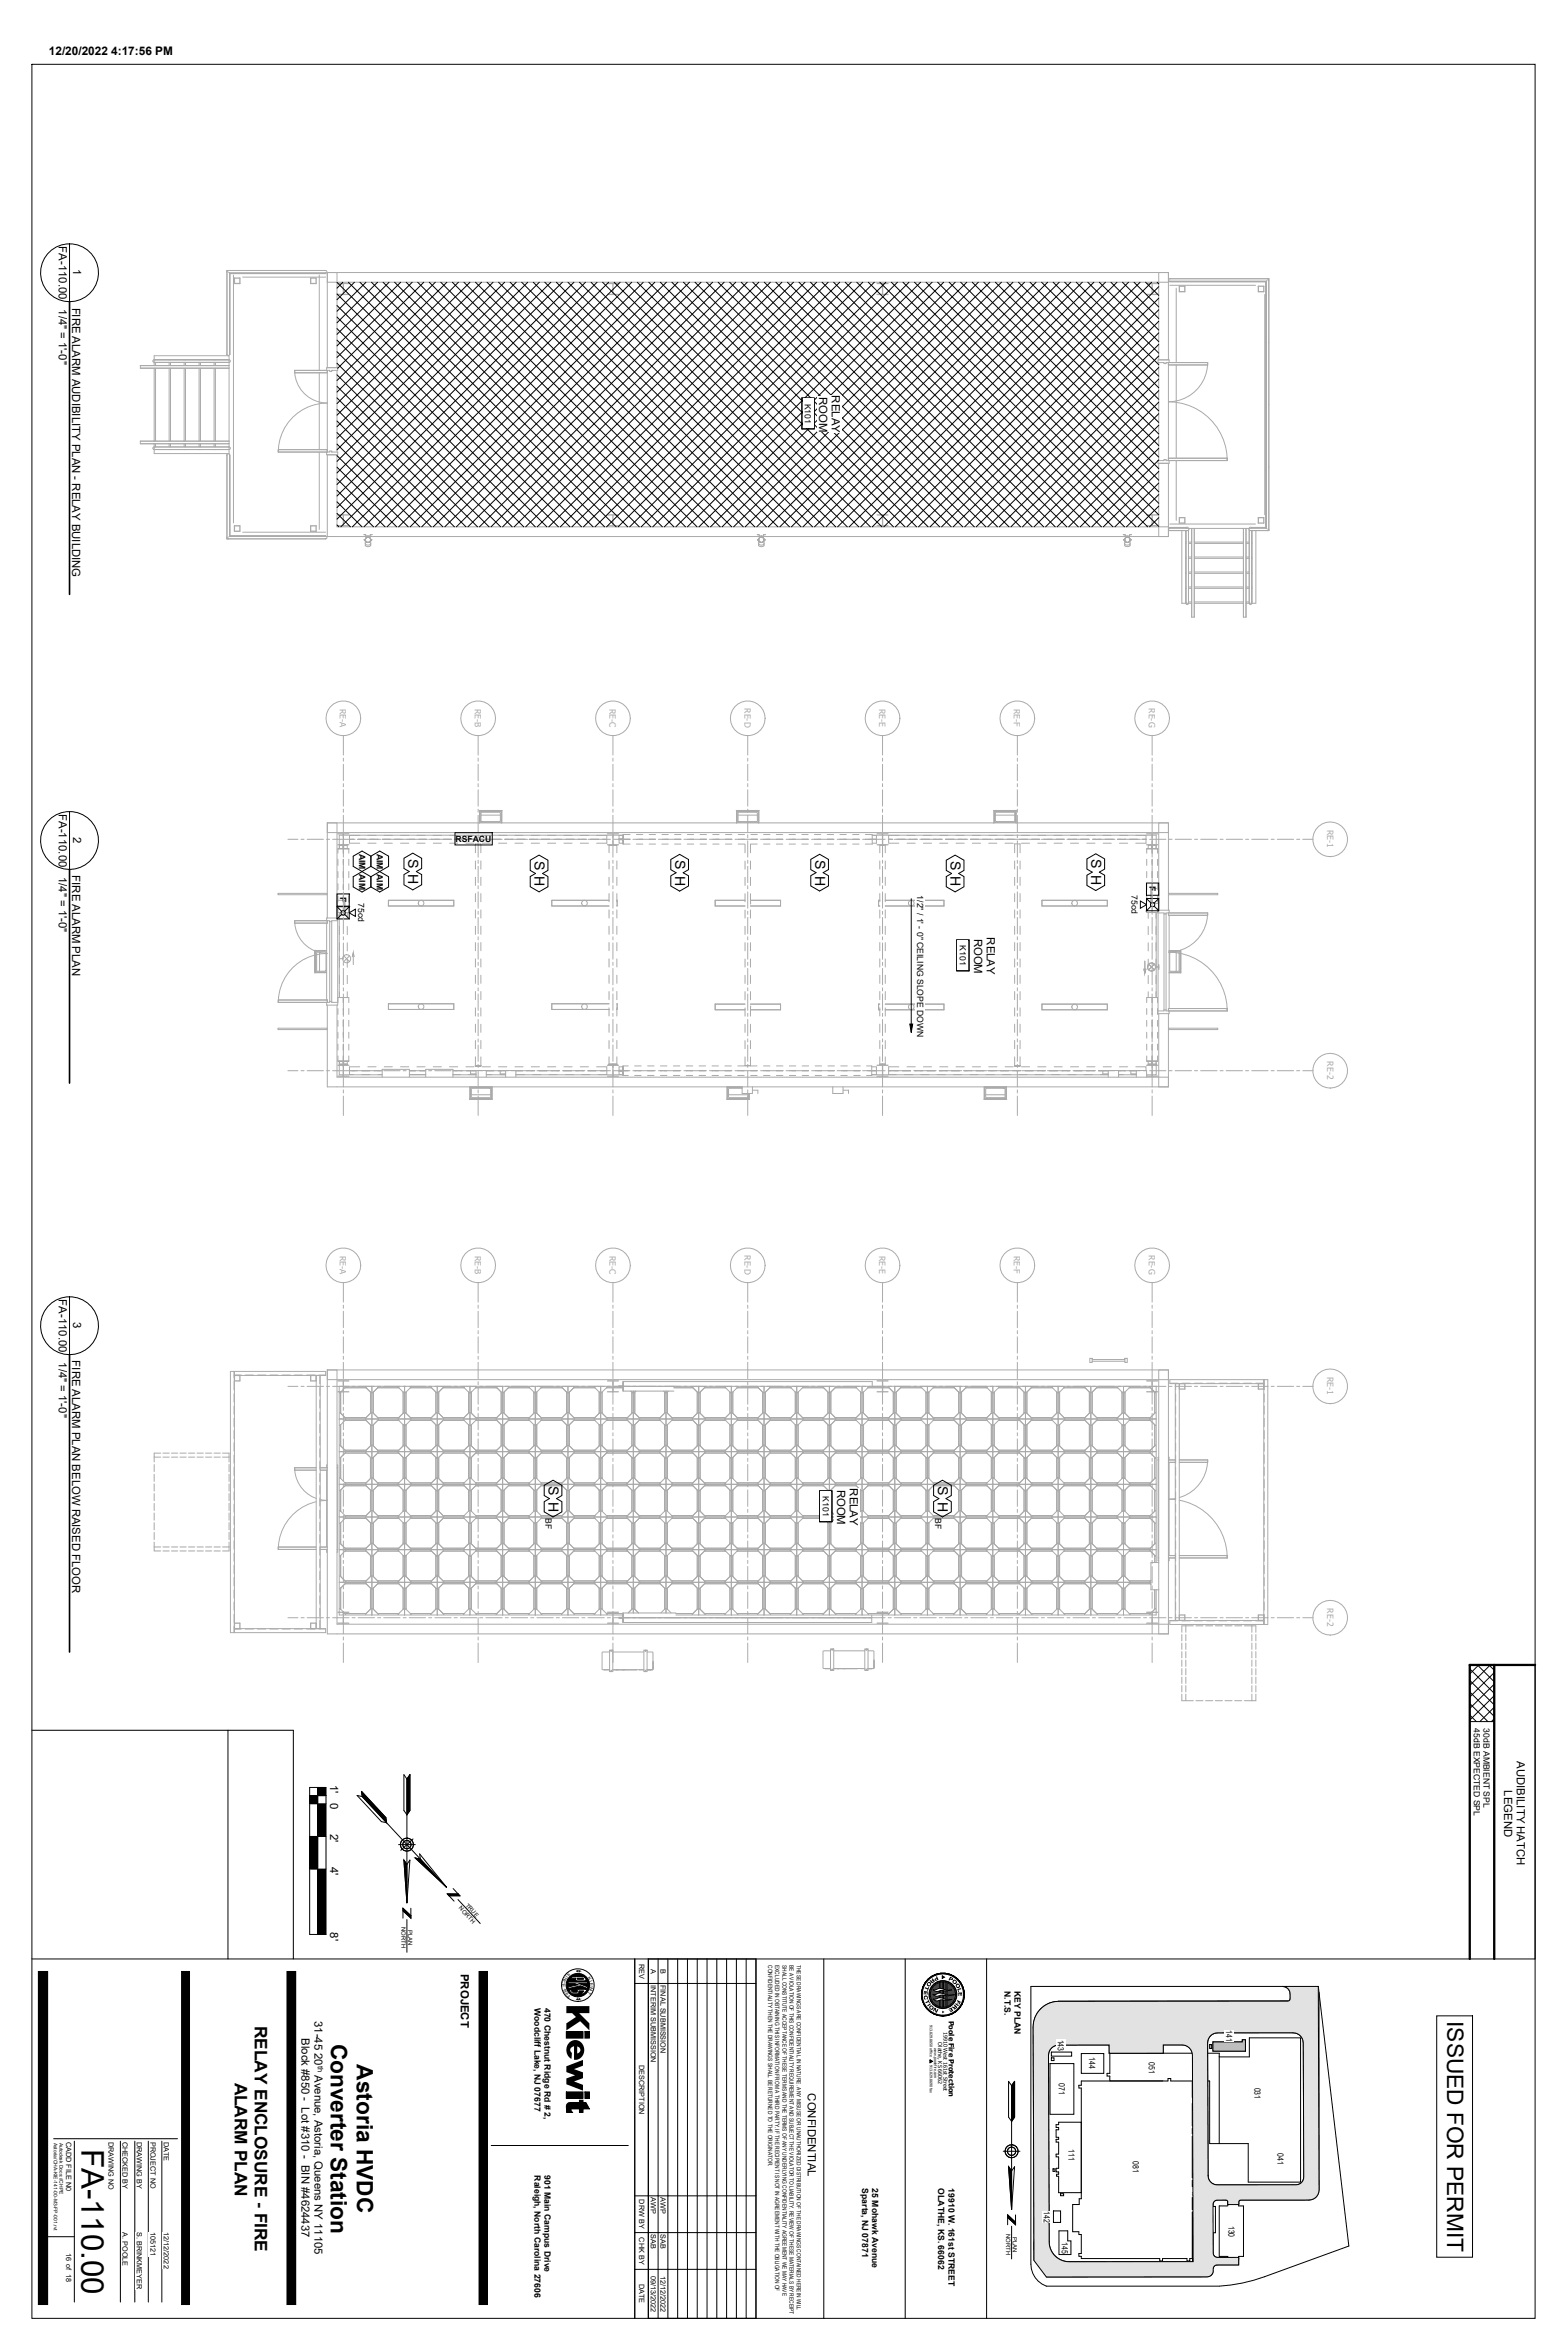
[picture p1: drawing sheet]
<svg xmlns="http://www.w3.org/2000/svg" width="610mm" height="914mm" viewBox="0 0 610 914" stroke-linecap="round" stroke-linejoin="round" font-family="sans-serif">
<defs><g id="words">
<g font-size="25.4">
<text x="156.5" y="346.4">o</text>
<text x="358.7" y="787.6">•</text>
<text x="219.7" y="821.9">...</text>
</g>
<g font-size="25.4" fill="#fff">
<text x="321.2" y="591.3">./~•.&gt;~J=1_</text>
<text x="407.6" y="817.8">I</text>
<text x="476.8" y="870.2">~I</text>
</g>
<text font-size="25.4" fill="#aaa" x="362.4" y="591.3">J1LL~r.</text>
<g font-size="24.9" fill="#aaa">
<text x="131.9" y="591.3">~==11:=cr.Hcr</text>
<text x="209.4" y="591.3">~~Lr=~r=ur+o1/_</text>
</g>
<text font-size="24.7" fill="#aaa" x="107.9" y="615.1">~!-</text>
<text font-size="24.6" x="219.9" y="813.6">I</text>
<text font-size="22.8" fill="#aaa" x="123.9" y="566.9">i~~GUi,CUhh~hU~Uhh~hUhUhD~GJ</text>
<text font-size="22.6" fill="#aaa" x="394.9" y="591.3">:ihn,</text>
<text font-size="22.1" x="156.5" y="740.9">l&quot;~</text>
<text font-size="21.4" x="137.5" y="706.7">,i</text>
<g font-size="20.5" fill="#aaa">
<text x="205.7" y="347">0</text>
<text x="260.5" y="346.7">0</text>
<text x="314.9" y="346.7">0</text>
<text x="367.6" y="347">0</text>
<text x="422.4" y="346.6">0</text>
</g>
<text font-size="20.1" fill="#aaa" x="455.4" y="591.3">11:,</text>
<g font-size="20">
<text x="131" y="346.4">::</text>
<text x="136.7" y="346.4">EB</text>
</g>
<text font-size="18.6" fill="#aaa" x="434.8" y="591.3">ir--;</text>
<text font-size="17.9" fill="#aaa" x="357.9" y="545.8">··u/L</text>
<g font-size="17.7" fill="#aaa">
<text x="90.5" y="545.8">ra----~&quot;i</text>
<text x="142.1" y="545.8">·•·</text>
</g>
<text font-size="17.3" fill="#aaa" x="456.8" y="627.3">l</text>
<text font-size="16.4" fill="#aaa" x="114.3" y="576.3">=:=</text>
<g font-size="16.2" fill="#aaa">
<text x="131.6" y="615.1">IJll!i.~lJ)</text>
<text x="192.3" y="615.1">.lll</text>
<text x="218.2" y="615.1">Jl</text>
<text x="231" y="615.1">/[llJi/l(</text>
<text x="281.8" y="615.1">Jl.</text>
<text x="307.1" y="615.1">Jll(~~</text>
<text x="347.9" y="615.1">(llll/r</text>
<text x="395.2" y="615.1">illll.</text>
</g>
<text font-size="15.6" fill="#fff" x="371.7" y="377.9">D</text>
<text font-size="15.6" fill="#aaa" x="458.3" y="576.3">r</text>
<text font-size="15.5" fill="#aaa" x="445.4" y="545.8">=</text>
<g font-size="14.8" fill="#aaa">
<text x="154.7" y="545.8">·11</text>
<text x="167.3" y="545.8">'L'·1&quot;</text>
<text x="195.4" y="545.8">L'··1·_J·L.</text>
<text x="269.1" y="545.8">._L/1</text>
<text x="290.3" y="545.8">:L.·1.,L·</text>
<text x="322.6" y="545.8">.L</text>
<text x="340.7" y="545.8">iL-·</text>
<text x="395.3" y="545.8">IL-·.,1·_J·</text>
<text x="132" y="576.3">IJ__/'---ll__/LLi</text>
<text x="194.5" y="576.3">ILi</text>
<text x="217.5" y="576.3">JLl__/'---1l__/Lll_LLll__/L</text>
<text x="337" y="576.3">~LJ_</text>
<text x="368.9" y="576.3">JL(_JjLl~l'---JI__/</text>
<text x="143" y="602.2">/~LU:</text>
<text x="195.4" y="602.2">LULL~LU</text>
<text x="290.3" y="602.2">:</text>
<text x="342.8" y="602.2">:</text>
<text x="348.2" y="602.2">LU</text>
<text x="399" y="602.2">LU~lL</text>
<text x="456.7" y="602.2">:</text>
<text x="156.4" y="627.3">1,1</text>
<text x="159.4" y="627.3">__/LI</text>
<text x="194.4" y="627.3">ILJ</text>
<text x="210.4" y="627.3">_JL</text>
<text x="262.7" y="627.3">~Lll_LLll__/L..</text>
<text x="348.2" y="627.3">Ll_JL/(_JJL</text>
<text x="413.7" y="627.3">~1~11</text>
</g>
<text font-size="14.8" x="295.5" y="602.2">/ULL</text>
<g font-size="14.7" fill="#aaa">
<text x="184.3" y="505.2">r</text>
<text x="236.9" y="505.2">-</text>
<text x="289.3" y="505.2">r</text>
<text x="341.7" y="505.2">r</text>
</g>
<g font-size="14.6" fill="#aaa">
<text x="434.3" y="615.1">J[;</text>
<text x="454" y="615.1">:</text>
</g>
<text font-size="14.1" x="219.8" y="788.2">:,::</text>
<g font-size="13.8" fill="#aaa">
<text x="385.1" y="602.2">l</text>
<text x="395.2" y="602.2">:</text>
</g>
<text font-size="13.8" fill="#fff" x="408.2" y="877.8">\.r</text>
<text font-size="12.5" x="218.6" y="774.8">i~\</text>
<text font-size="12.2" x="31.7" y="836.1" transform="rotate(90 31.7 836.1)">FA-110.00</text>
<text font-size="11.7" fill="#aaa" x="159" y="418.6">=</text>
<text font-size="11.4" fill="#aaa" x="320.1" y="648.5">_LLI</text>
<text font-size="11.3" fill="#fff" x="407.5" y="802">(~7</text>
<text font-size="11.3" x="472.5" y="870.2">I[</text>
<g font-size="10.9" fill="#aaa">
<text x="383.2" y="431.7">-1</text>
<text x="233.7" y="545.8">r=, •·</text>
</g>
<text font-size="10.2" x="454" y="816.2">7</text>
<text font-size="9.9" fill="#aaa" x="90.5" y="634.5">h</text>
<text font-size="9.7" fill="#aaa" x="184.8" y="627.3">j__</text>
<text font-size="9.1" fill="#fff" x="407.8" y="868.6">ID</text>
<text font-size="9.1" x="416.8" y="868.6">[</text>
<g font-size="8.8">
<text x="562.9" y="786.5" transform="rotate(90 562.9 786.5)">ISSUED FOR PERMIT</text>
<text x="128.7" y="795.2" transform="rotate(90 128.7 795.2)">Converter Station</text>
<text x="138.8" y="803.3" transform="rotate(90 138.8 803.3)">Astoria HVDC</text>
</g>
<text font-size="8.5" fill="#aaa" x="340.7" y="634.5">-r</text>
<g font-size="8.4" fill="#aaa">
<text x="213.3" y="418.6">==-_-</text>
<text x="370" y="418.6">=-_-==</text>
<text x="402.5" y="418.6">==-_-=</text>
</g>
<g font-size="8.3" fill="#aaa">
<text x="184.8" y="634.5">l</text>
<text x="394.7" y="634.5">I</text>
</g>
<text font-size="8.1" fill="#aaa" x="394.3" y="505.2">T</text>
<text font-size="7.9" fill="#aaa" x="130.8" y="634.5">T</text>
<text font-size="7.8" fill="#aaa" x="231.8" y="415.4">-:::Jud</text>
<text font-size="7.2" fill="#aaa" x="496.6" y="627.3">---f</text>
<text font-size="7.1" fill="#aaa" x="439.2" y="418.6">-:i==_II</text>
<g font-size="6.9" fill="#aaa">
<text x="444" y="327.7">~1+</text>
<text x="257.4" y="627.3">JI</text>
</g>
<g font-size="6.7">
<text x="99.1" y="788.4" transform="rotate(90 99.1 788.4)">RELAY ENCLOSURE - FIRE</text>
<text x="91.4" y="810.4" transform="rotate(90 91.4 810.4)">ALARM PLAN</text>
</g>
<g font-size="6.5" fill="#aaa">
<text x="393.7" y="418.6">-i</text>
<text x="398.5" y="418.6">-</text>
</g>
<text font-size="6.2" x="482.9" y="798.8">11</text>
<text font-size="5.7" fill="#aaa" x="176.5" y="327.7">I</text>
<g font-size="5.5" fill="#aaa">
<text x="335.4" y="327.7">=-'&quot;f&quot;F</text>
<text x="289.2" y="395.5">LI</text>
<text x="175.9" y="418.6">=-</text>
<text x="204.6" y="418.6">-_-</text>
<text x="338.9" y="418.6">EIE'</text>
<text x="355.5" y="418.6">-</text>
</g>
<g font-size="5.5">
<text x="158.8" y="334.2" transform="rotate(90 158.8 334.2)">S H</text>
<text x="208" y="334.9" transform="rotate(90 208 334.9)">S H</text>
<text x="262.6" y="334.6" transform="rotate(90 262.6 334.6)">S H</text>
<text x="317.1" y="334.6" transform="rotate(90 317.1 334.6)">S H</text>
<text x="369.8" y="334.9" transform="rotate(90 369.8 334.9)">S H</text>
<text x="424.5" y="334.4" transform="rotate(90 424.5 334.4)">S H</text>
<text x="213.4" y="578.2" transform="rotate(90 213.4 578.2)">S H</text>
<text x="364.9" y="578.2" transform="rotate(90 364.9 578.2)">S H</text>
</g>
<g font-size="5.3" fill="#aaa">
<text x="228.5" y="327.7">==----iTu-</text>
<text x="290.6" y="327.7">'</text>
<text x="341.6" y="393">f'</text>
<text x="232.5" y="418.6">=_l..L_o</text>
</g>
<text font-size="5.3" x="391.7" y="865.9">N</text>
<g font-size="5.1">
<text x="161" y="723.5">•·</text>
<text x="156.4" y="746.5">I\</text>
</g>
<g font-size="5" fill="#aaa">
<text x="111.7" y="327.7">- --</text>
<text x="129.1" y="327.7">-ffi--</text>
</g>
<text font-size="4.8" x="155.3" y="719.5">11~)</text>
<g font-size="4.7" fill="#aaa">
<text x="135.6" y="418.6">F</text>
<text x="146.9" y="418.6">_</text>
</g>
<text font-size="4.6" x="19" y="21.3">12/20/2022 4:17:56 PM</text>
<g font-size="4.4">
<text x="22.8" y="95.9" transform="rotate(90 22.8 95.9)">FA-110.00</text>
<text x="28.5" y="104.7" transform="rotate(90 28.5 104.7)">1</text>
<text x="28.1" y="119.7" transform="rotate(90 28.1 119.7)">FIRE ALARM AUDIBILITY PLAN - RELAY BUILDING</text>
<text x="22.8" y="120.4" transform="rotate(90 22.8 120.4)">1/4&quot; = 1'-0&quot;</text>
<text x="318.7" y="154.4" transform="rotate(90 318.7 154.4)">ROOM</text>
<text x="323.7" y="153.9" transform="rotate(90 323.7 153.9)">RELAY</text>
<text x="22.8" y="316.8" transform="rotate(90 22.8 316.8)">FA-110.00</text>
<text x="28.5" y="325.7" transform="rotate(90 28.5 325.7)">2</text>
<text x="22.8" y="341.3" transform="rotate(90 22.8 341.3)">1/4&quot; = 1'-0&quot;</text>
<text x="28.1" y="340.6" transform="rotate(90 28.1 340.6)">FIRE ALARM PLAN</text>
<text x="379" y="365.3" transform="rotate(90 379 365.3)">ROOM</text>
<text x="383.9" y="364.8" transform="rotate(90 383.9 364.8)">RELAY</text>
<text x="22.8" y="505.7" transform="rotate(90 22.8 505.7)">FA-110.00</text>
<text x="28.5" y="514.5" transform="rotate(90 28.5 514.5)">3</text>
<text x="22.8" y="530.1" transform="rotate(90 22.8 530.1)">1/4&quot; = 1'-0&quot;</text>
<text x="28.1" y="529.4" transform="rotate(90 28.1 529.4)">FIRE ALARM PLAN BELOW RAISED FLOOR</text>
<text x="325.6" y="579.6" transform="rotate(90 325.6 579.6)">ROOM</text>
<text x="330.6" y="579.2" transform="rotate(90 330.6 579.2)">RELAY</text>
<text x="590.1" y="685.4" transform="rotate(90 590.1 685.4)">AUDIBILITY HATCH</text>
<text x="128.4" y="694.7" transform="rotate(90 128.4 694.7)">1'</text>
<text x="128.4" y="701.5" transform="rotate(90 128.4 701.5)">0</text>
<text x="585.2" y="696.7" transform="rotate(90 585.2 696.7)">LEGEND</text>
<text x="128.4" y="713.8" transform="rotate(90 128.4 713.8)">2'</text>
<text x="128.4" y="726.5" transform="rotate(90 128.4 726.5)">4'</text>
<text x="128.4" y="751.9" transform="rotate(90 128.4 751.9)">8'</text>
<text x="179.3" y="768.2" transform="rotate(90 179.3 768.2)">PROJECT</text>
<text x="122.3" y="786.4" transform="rotate(90 122.3 786.4)">31-45 20</text>
<text x="117.3" y="793.1" transform="rotate(90 117.3 793.1)">Block #850 - Lot #310 - BIN #4624437</text>
<text x="122.3" y="807.5" transform="rotate(90 122.3 807.5)">Avenue, Astoria, Queens NY 11105</text>
<text x="314.3" y="814.6" transform="rotate(90 314.3 814.6)">CONFIDENTIAL</text>
</g>
<g font-size="4.4" fill="#aaa">
<text x="342.1" y="357.4">l'I</text>
<text x="342.1" y="389.2">l1I</text>
<text x="181" y="415.4">_ _;j_ -</text>
</g>
<g font-size="4.3" fill="#aaa">
<text x="446.4" y="370.1">I I</text>
<text x="236.6" y="409.3">I I</text>
<text x="258.3" y="545.8">11</text>
<text x="435.9" y="545.8">r1··</text>
</g>
<text font-size="4.2" x="410.5" y="831.8">L</text>
<g font-size="4.1" fill="#aaa">
<text x="290.7" y="332">11</text>
<text x="289.4" y="338.9">I'I</text>
<text x="289.4" y="344.3">I</text>
<text x="342.1" y="344.1">111</text>
<text x="289.4" y="352.1">II!</text>
<text x="289.4" y="358.2">I'I</text>
<text x="289.4" y="363.6">I</text>
<text x="342.1" y="363.6">111</text>
<text x="289.4" y="371.1">I11</text>
<text x="342.1" y="371.1">111</text>
<text x="121.9" y="376.1">0111~1</text>
<text x="289.4" y="375.8">I</text>
<text x="342.1" y="375.8">1,1</text>
<text x="289.4" y="382.8">I11</text>
<text x="342.1" y="382.8">111</text>
<text x="289.4" y="402.3">I11</text>
<text x="342.1" y="402.2">111</text>
<text x="289.4" y="408.6">I'I</text>
<text x="233.4" y="627.3">,I</text>
<text x="244.6" y="627.3">/</text>
<text x="411.3" y="627.3">,I</text>
</g>
<text font-size="4" x="361.7" y="803.4">•</text>
<g font-size="3.8" fill="#aaa">
<text x="459.5" y="634.5">I</text>
<text x="486.8" y="634.5">-</text>
<text x="459.5" y="661.5">L</text>
<text x="465.1" y="661.5">_____ _</text>
</g>
<g font-size="3.4">
<text x="313.1" y="157" transform="rotate(90 313.1 157)">K101</text>
<text x="177.2" y="327.7">RSFACU</text>
<text x="139.7" y="332.2" transform="rotate(90 139.7 332.2)">AIM AIM</text>
<text x="146.6" y="332.2" transform="rotate(90 146.6 332.2)">AIM AIM</text>
<text x="447.1" y="344.9" transform="rotate(90 447.1 344.9)">F</text>
<text x="132.3" y="349.2" transform="rotate(90 132.3 349.2)">F</text>
<text x="139.4" y="351.5" transform="rotate(90 139.4 351.5)">75cd</text>
<text x="356.8" y="348.4" transform="rotate(90 356.8 348.4)">1/2&quot; / 1' - 0&quot; CEILING SLOPE DOWN</text>
<text x="440.1" y="348.4" transform="rotate(90 440.1 348.4)">75cd</text>
<text x="373.4" y="367.9" transform="rotate(90 373.4 367.9)">K101</text>
<text x="320.1" y="582.3" transform="rotate(90 320.1 582.3)">K101</text>
<text x="212.3" y="590.7" transform="rotate(90 212.3 590.7)">BF</text>
<text x="363.7" y="590.7" transform="rotate(90 363.7 590.7)">BF</text>
<text x="573.3" y="672.5" transform="rotate(90 573.3 672.5)">45dB EXPECTED SPL</text>
<text x="577.2" y="672.5" transform="rotate(90 577.2 672.5)">30dB AMBIENT SPL</text>
<text x="390.7" y="774.8" transform="rotate(90 390.7 774.8)">N.T.S.</text>
<text x="394.7" y="774.8" transform="rotate(90 394.7 774.8)">KEY PLAN</text>
<text x="207.9" y="781.4" transform="rotate(90 207.9 781.4)">Woodcliff Lake, NJ 07677</text>
<text x="211.9" y="781.4" transform="rotate(90 211.9 781.4)">470 Chestnut Ridge Rd # 2,</text>
<text x="477.1" y="790" transform="rotate(90 477.1 790)">141</text>
<text x="411.5" y="793.7" transform="rotate(90 411.5 793.7)">143</text>
<text x="423.7" y="800.7" transform="rotate(90 423.7 800.7)">144</text>
<text x="447" y="802.5" transform="rotate(90 447 802.5)">051</text>
<text x="412" y="810.6" transform="rotate(90 412 810.6)">071</text>
<text x="488.1" y="812.4" transform="rotate(90 488.1 812.4)">031</text>
<text x="415.7" y="836.3" transform="rotate(90 415.7 836.3)">111</text>
<text x="497" y="837.9" transform="rotate(90 497 837.9)">041</text>
<text x="440.7" y="840.9" transform="rotate(90 440.7 840.9)">081</text>
<text x="207.9" y="846.5" transform="rotate(90 207.9 846.5)">Raleigh, North Carolina 27606</text>
<text x="211.9" y="846.5" transform="rotate(90 211.9 846.5)">901 Main Campus Drive</text>
<text x="335.3" y="851.6" transform="rotate(90 335.3 851.6)">Sparta, NJ 07871</text>
<text x="339.3" y="851.6" transform="rotate(90 339.3 851.6)">25 Mohawk Avenue</text>
<text x="365" y="851.6" transform="rotate(90 365 851.6)">OLATHE, KS. 66062</text>
<text x="369" y="851.6" transform="rotate(90 369 851.6)">19910 W. 161st STREET</text>
<text x="406.1" y="860.5" transform="rotate(90 406.1 860.5)">142</text>
<text x="478" y="866.1" transform="rotate(90 478 866.1)">130</text>
<text x="413" y="872.5" transform="rotate(90 413 872.5)">145</text>
</g>
<g font-size="3.4" fill="#aaa">
<text x="132.3" y="275.7" transform="rotate(90 132.3 275.7)">RE-A</text>
<text x="184.7" y="275.8" transform="rotate(90 184.7 275.8)">RE-B</text>
<text x="237.1" y="275.7" transform="rotate(90 237.1 275.7)">RE-C</text>
<text x="289.6" y="275.6" transform="rotate(90 289.6 275.6)">RE-D</text>
<text x="342" y="275.8" transform="rotate(90 342 275.8)">RE-E</text>
<text x="394.4" y="275.9" transform="rotate(90 394.4 275.9)">RE-F</text>
<text x="446.9" y="275.6" transform="rotate(90 446.9 275.6)">RE-G</text>
<text x="516.2" y="323" transform="rotate(90 516.2 323)">RE-1</text>
<text x="516.2" y="413.1" transform="rotate(90 516.2 413.1)">RE-2</text>
<text x="427.1" y="418.6">=-----i=-</text>
<text x="132.3" y="488.6" transform="rotate(90 132.3 488.6)">RE-A</text>
<text x="184.7" y="488.6" transform="rotate(90 184.7 488.6)">RE-B</text>
<text x="237.1" y="488.6" transform="rotate(90 237.1 488.6)">RE-C</text>
<text x="289.6" y="488.5" transform="rotate(90 289.6 488.5)">RE-D</text>
<text x="342" y="488.7" transform="rotate(90 342 488.7)">RE-E</text>
<text x="394.4" y="488.7" transform="rotate(90 394.4 488.7)">RE-F</text>
<text x="446.9" y="488.5" transform="rotate(90 446.9 488.5)">RE-G</text>
<text x="516.2" y="535.9" transform="rotate(90 516.2 535.9)">RE-1</text>
<text x="516.2" y="625.9" transform="rotate(90 516.2 625.9)">RE-2</text>
</g>
<g font-size="3.2" fill="#aaa">
<text x="131.1" y="404.1">I</text>
<text x="135.3" y="404.1">I</text>
</g>
<text font-size="3.1" x="394.1" y="845.4">i</text>
<text font-size="2.9" fill="#aaa" x="436.8" y="211.2">0</text>
<text font-size="2.9" x="123.6" y="803.9" transform="rotate(90 123.6 803.9)">th</text>
<g font-size="2.8">
<text x="248.7" y="764.2" transform="rotate(90 248.7 764.2)">REV</text>
<text x="253.1" y="766.2" transform="rotate(90 253.1 766.2)">A</text>
<text x="256.9" y="766.2" transform="rotate(90 256.9 766.2)">B</text>
<text x="253.1" y="772.5" transform="rotate(90 253.1 772.5)">INTERIM SUBMISSION</text>
<text x="256.9" y="772.5" transform="rotate(90 256.9 772.5)">FINAL SUBMISSION</text>
<text x="369.1" y="786.3" transform="rotate(90 369.1 786.3)">Poole Fire Protection</text>
<text x="248.7" y="803.5" transform="rotate(90 248.7 803.5)">DESCRIPTION</text>
<text x="25.7" y="833.5" transform="rotate(90 25.7 833.5)">CADD FILE N0</text>
<text x="42.3" y="833.5" transform="rotate(90 42.3 833.5)">DRAWING NO</text>
<text x="47.7" y="833.5" transform="rotate(90 47.7 833.5)">CHECKED BY</text>
<text x="53.3" y="833.5" transform="rotate(90 53.3 833.5)">DRAWING BY</text>
<text x="58.5" y="833.5" transform="rotate(90 58.5 833.5)">PROJECT NO</text>
<text x="63.8" y="833.5" transform="rotate(90 63.8 833.5)">DATE</text>
<text x="248.7" y="855.9" transform="rotate(90 248.7 855.9)">DRW BY</text>
<text x="253.1" y="855.1" transform="rotate(90 253.1 855.1)">AWP</text>
<text x="256.9" y="855.1" transform="rotate(90 256.9 855.1)">AWP</text>
<text x="47.7" y="868.7" transform="rotate(90 47.7 868.7)">A. POOLE</text>
<text x="53.3" y="868.7" transform="rotate(90 53.3 868.7)">S. BRINKMEYER</text>
<text x="58.5" y="868.7" transform="rotate(90 58.5 868.7)">105121</text>
<text x="63.8" y="868.7" transform="rotate(90 63.8 868.7)">12/12/2022</text>
<text x="253.1" y="869.4" transform="rotate(90 253.1 869.4)">SAB</text>
<text x="256.9" y="869.4" transform="rotate(90 256.9 869.4)">SAB</text>
<text x="248.7" y="870.6" transform="rotate(90 248.7 870.6)">CHK BY</text>
<text x="25.7" y="876.9" transform="rotate(90 25.7 876.9)">16 of 18</text>
<text x="253.1" y="885.7" transform="rotate(90 253.1 885.7)">09/13/2022</text>
<text x="256.9" y="885.7" transform="rotate(90 256.9 885.7)">12/12/2022</text>
<text x="248.7" y="888.8" transform="rotate(90 248.7 888.8)">DATE</text>
</g>
<text font-size="2.7" fill="#aaa" x="294.6" y="615.1">:(</text>
<g font-size="2.5" fill="#aaa">
<text x="342.1" y="351">I</text>
<text x="131.2" y="394.9">I</text>
<text x="135.3" y="394.9">I</text>
</g>
<text font-size="2.5" x="219.9" y="778.8">'··--k--&quot;/</text>
<g font-size="2.3">
<text x="178.3" y="742.7" transform="rotate(47 178.3 742.7)">NORTH</text>
<text x="181" y="741.6" transform="rotate(47 181 741.6)">TRUE</text>
<text x="156.2" y="750" transform="rotate(90 156.2 750)">NORTH</text>
<text x="158.8" y="751.1" transform="rotate(90 158.8 751.1)">PLAN</text>
<text x="298.8" y="764.7" transform="rotate(90 298.8 764.7)">CONFIDENTIALITY THEN THE DRAWINGS SHALL BE RETURNED TO THE ORIGINATOR.</text>
<text x="301.6" y="764.7" transform="rotate(90 301.6 764.7)">EXCLUDED IN OBTAINING THIS INFORMATION FROM A THIRD PARTY. IF THE RECIPIENT IS NOT IN AGREEMENT WITH THE OBLIGATION OF</text>
<text x="304.4" y="764.7" transform="rotate(90 304.4 764.7)">SHALL CONSTITUTE ACCEPTANCE OF THESE TERMS AND THE TERMS OF ANY UNDERLYING CONFIDENTIALITY AGREEMENT WE MAY HAVE</text>
<text x="307.2" y="764.7" transform="rotate(90 307.2 764.7)">BE A VIOLATION OF THIS CONFIDENTIALITY REQUIREMENT AND SUBJECT THE VIOLATOR TO LIABILITY. REVIEW OF THESE MATERIALS BY RECEIPT</text>
<text x="309.9" y="764.7" transform="rotate(90 309.9 764.7)">THESE DRAWINGS ARE CONFIDENTIAL IN NATURE. ANY MISUSE OR UNAUTHORIZED DISTRIBUTION OF THE DRAWINGS CONTAINED HEREIN WILL</text>
<text x="391.4" y="869.3" transform="rotate(90 391.4 869.3)">NORTH</text>
<text x="394.1" y="870.4" transform="rotate(90 394.1 870.4)">PLAN</text>
</g>
<text font-size="2.2" x="419.5" y="877.8">c</text>
<g font-size="2.1">
<text x="367" y="790.6" transform="rotate(90 367 790.6)">19910 West 161st Street</text>
<text x="365" y="794.8" transform="rotate(90 365 794.8)">Olathe, KS 66062</text>
</g>
<g font-size="1.9">
<text x="21" y="833.8" transform="rotate(90 21 833.8)">Astoria/CHA-KIE-141-00-M3-FP-001.rvt</text>
<text x="23.1" y="833.8" transform="rotate(90 23.1 833.8)">Autodesk Docs://CHPE</text>
</g>
<g font-size="1.8" fill="#aaa">
<text x="185.7" y="509.2">I</text>
<text x="290.6" y="509.2">I</text>
<text x="343.1" y="509.2">I</text>
<text x="395.5" y="509.2">I</text>
<text x="185.7" y="529">I</text>
<text x="290.6" y="529">I</text>
<text x="343.1" y="529">I</text>
<text x="395.5" y="529">I</text>
</g>
<g font-size="1.8">
<text x="221.2" y="767.5" transform="rotate(140 221.2 767.5)">S</text>
<text x="218.6" y="772.3" transform="rotate(87 218.6 772.3)">E</text>
<text x="218.8" y="774" transform="rotate(72 218.8 774)">1</text>
<text x="218.9" y="770.6" transform="rotate(103 218.9 770.6)">C</text>
<text x="219.6" y="769.2" transform="rotate(117 219.6 769.2)">N</text>
<text x="220.2" y="768.4" transform="rotate(129 220.2 768.4)">I</text>
<text x="228.6" y="769.7" transform="rotate(54 228.6 769.7)">K</text>
<text x="229.2" y="770.9" transform="rotate(73 229.2 770.9)">I</text>
<text x="229.4" y="771.6" transform="rotate(84 229.4 771.6)">E</text>
<text x="229.6" y="772.7" transform="rotate(101 229.6 772.7)">W</text>
<text x="219.1" y="774.9" transform="rotate(63 219.1 774.9)">8</text>
<text x="219.7" y="776.1" transform="rotate(50 219.7 776.1)">8</text>
<text x="220.6" y="777.1" transform="rotate(39 220.6 777.1)">4</text>
<text x="229" y="774.7" transform="rotate(124 229 774.7)">T</text>
<text x="229.2" y="774.2" transform="rotate(113 229.2 774.2)">I</text>
<text x="409.5" y="845.1">C[</text>
</g>
<g font-size="1.7" fill="#aaa">
<text x="158.8" y="551.2">.___/</text>
<text x="180" y="551.2">_----</text>
<text x="185.8" y="551.2">,</text>
<text x="209" y="551.2">·-.__</text>
<text x="223.2" y="551.2">_</text>
<text x="246.4" y="551.2">~ /___/</text>
<text x="281.9" y="551.2">_/</text>
<text x="299.4" y="551.2">_</text>
<text x="312.2" y="551.2">_</text>
<text x="324.8" y="551.2">_</text>
<text x="333.4" y="551.2">/'-.</text>
<text x="358.2" y="551.2">_</text>
<text x="370.9" y="551.2">_</text>
<text x="395.5" y="551.2">,</text>
<text x="401.2" y="551.2">_</text>
<text x="412.4" y="551.2">·-.__</text>
<text x="424.4" y="551.2">~ /___/</text>
</g>
<text font-size="1.7" x="410.6" y="833.7">C</text>
<g font-size="1.6" fill="#aaa">
<text x="437.3" y="212.6">~-;</text>
<text x="185.8" y="519.1">I</text>
<text x="290.6" y="519.1">I</text>
<text x="343.1" y="519.1">I</text>
<text x="395.5" y="519.1">I</text>
</g>
<text font-size="1.5" x="410.6" y="828">C</text>
<g font-size="1.4">
<text x="361.7" y="788" transform="rotate(90 361.7 788)">913.829.8650 office</text>
<text x="363.4" y="796.8" transform="rotate(90 363.4 796.8)">www.poolefire.com</text>
<text x="361.7" y="803.5" transform="rotate(90 361.7 803.5)">913.829.8690 fax</text>
</g>
</g></defs>
<g fill="none" stroke="#aaa" stroke-width=".5">
<path d="M91.2 108.2h2.1v2.1h-2.1zM120.9 108.2h2.1v2.1h-2.1zM131.5 110.3h4.2M131.5 114.6h4.2M133.6 110.3v4.3M236.3 110.3h4.3M236.3 114.6h4.3M238.5 110.3v4.3M341.2 110.3h4.2M341.2 114.6h4.2M343.3 110.3v4.3M446.1 110.3h4.2"/>
<path d="M446.1 114.6h4.2M448.2 110.3v4.3M458.8 111.4h2.1v2.1h-2.1zM489.5 111.4h2.1v2.1h-2.1zM91.2 204.6h2.1v2.1h-2.1zM120.9 204.6h2.1v2.1h-2.1zM131.5 200.4h4.2M131.5 204.6h4.2M133.6 200.4v4.2M236.3 200.4h4.3M236.3 204.6h4.3M238.5 200.4v4.2"/>
<path d="M341.2 200.4h4.2M341.2 204.6h4.2M343.3 200.4v4.2M446.1 200.4h4.2M446.1 204.6h4.2M448.2 200.4v4.2M458.8 201.4h2.1v2.2h-2.1zM489.5 201.4h2.1v2.2h-2.1zM131.5 414.5h4.2M131.5 418.8h4.2M133.6 414.5v4.3M131.5 537.4h4.2"/>
<path d="M133.6 537.4v4.2M458.8 538.4h2.1v2.2h-2.1M489.5 538.4h2.1v2.2h-2.1zM131.5 541.6h4.2M120.9 631.7h2.1v2.1h-2.1zM236.3 627.4h4.3M236.3 631.7h4.3M238.5 627.4v4.3M446.1 627.4h4.2M446.1 631.7h4.2M448.2 627.4v4.3M489.5 628.5h2.1v2.1h-2.1z"/>
</g>
<g fill="none" stroke="#aaa" stroke-width=".39">
<path d="M88.3 105.3h38.4M88.3 105.3v32.6M88.3 105.3l.3 .3M88.3 105.6v.3M88.6 105.3h.3M88.9 105.9l.4 .4M89.3 106.3h37.4v.2h-37.2v31.4h-.2zM89.3 106.3v31.6M90.8 107v96.5M94.4 107.8h32.3M124.2 107v37.1M126.5 105.3a.49 .49 0 0 1 .7 .5 .49 .49 0 0 1-.7 .4"/>
<path d="M126.7 105.3h.1M127.3 106.1h327.2v3.7h-327.2zM127.3 106.1h3.8v37h-3.8zM450.8 106.1h3.7v33.9h-3.7zM455.1 111h33.3M455.1 108.5h.1M455.1 108.5h38.5M455.2 108.5a.49 .49 0 0 0-.6 .5 .49 .49 0 0 0 .6 .4M457.6 112.1v29M492 114.6v85.7M492.6 109.5v96M492.6 109.5h-37.5v.2h37.3v95.5h-5.6"/>
<path d="M492.9 109.1l-.3 .4M493 108.5h.2M493.6 108.8v.3M493.6 108.5l-.3 .3M493.6 108.5v98M60 140h29.1M60.5 140h.1M65.8 140h.1M66.3 140h.1M71.6 140h.1M72.2 140h.1M77.5 140h.1"/>
<path d="M78 140h.1M83.3 140h.1M83.8 140h.1M88.3 137.9h.1M89.2 137.8a.49 .49 0 0 1-.4 .6 .49 .49 0 0 1-.5-.6M89.3 137.9h.1M492.6 133.1v.3M493.6 133.1v.3M60 140l-.5 .5 .5 .5M60 140v1M60 140v-1.6h29.1v1.6M60 141v1.3"/>
<path d="M60 143.3v28.4M60 141h29.1M60.5 141v1.3M60.5 143.3v28.4M65.8 141v1.3M65.8 143.3v28.4M66.3 141v1.3M66.3 143.3v28.4M71.6 141v1.3M71.6 143.3v28.4M72.2 141v1.3M72.2 143.3v28.4"/>
<path d="M77.5 141v1.3M77.5 143.3v28.4M78 141v1.3M78 143.3v28.4M83.3 141v1.3M83.3 143.3v28.4M83.8 141v1.3M83.8 143.3v28.4M89 141h.1M89.1 140l.5 .5-.5 .5M89.1 140v1M89.1 142.3h-34.5v1h34.5"/>
<path d="M89.1 142.3v1M89.1 141v1.3M89.1 143.3v28.4M114.6 144.1h12.5M114.6 144.1a12.7 12.7 0 0 0 12.7 12.7 19.1 19.1 0 0 0-19 19.1M114.6 144.1v1h12.7M124.2 145.1v29.9M127.1 143.1h4.3v1h-2.4v.4h-.7v-.4h-1.2zM127.3 144.1v31.8M131.1 144.1v31.8M450.5 140h4.3v1.1h15v.9h-15.3h15.3v-.9h-16.2v.4h-.8v-.4h-2.3zM450.8 141.1v38.1"/>
<path d="M454.5 141.1v38.1M457.6 142v36.3M469.8 141.1a15.3 15.3 0 0 1-15.3 15.3 22.9 22.9 0 0 1 22.9 22.8M492.6 157.3v.3M493.6 157.3v.3M60 173.9l-.5 .5 .5 .5M60 173.9v1M60 175h29.1M60 172.7v1.2M60 174.9v.1M60 173.9h29.1M60.5 172.7v1.2"/>
<path d="M60.5 174.9v.1M65.8 172.7v1.2M65.8 174.9v.1M66.3 172.7v1.2M66.3 174.9v.1M71.6 172.7v1.2M71.6 174.9v.1M72.2 172.7v1.2M72.2 174.9v.1M77.5 172.7v1.2M77.5 174.9v.1M78 172.7v1.2"/>
<path d="M78 174.9v.1M83.3 172.7v1.2M83.3 174.9v.1M83.8 172.7v1.2M83.8 174.9v.1M88.3 177v32.7M88.3 177h.1M88.3 177.2a.49 .49 0 0 1 .5-.7 .49 .49 0 0 1 .4 .7M89.1 173.9h-.1M89.1 174.9v1.6h-29.1v-1.5M89.1 173.9l.5 .5-.5 .5M89.1 173.9v1"/>
<path d="M89.1 171.7h-34.5v1h34.5M89.1 171.7v1M89.1 172.7v1.2M89.3 177h.1M89.3 177v31.7M89.3 177h.2v31.5h37.2v.2h-37.4M108.3 175v.9h18.8h-18.8v-.9h19zM124.2 175.9v30.1M127.1 175.9h1.2v-.4h.7v.4h2.4v1.1h-4.3zM127.3 177h3.8v28h323.4v3.8h-15.3l.3-.8h.6l-.6 .1-.3 .7h-1.3l-.3-.7-.6-.1h.6l.3 .8h-310.6zM454.5 178.3h22.9v.9M454.8 179.2v1.1h-4.3v-1.1h2.3v-.4h.8v.4h23.8"/>
<path d="M457.6 179.2v23.3M450.8 180.3h3.7v28.5h-3.7zM492.6 181.6v.3M493.6 181.6v.3M88.3 209.7h38.4M88.3 209v.3M88.6 209.3l-.3 .4M88.6 209.7h.3M89.3 208.7l-.4 .3M89.3 208.7h37.4M94.4 207.1h32.3M126.5 208.7a.49 .49 0 0 1 .7 .5 .49 .49 0 0 1-.7 .5"/>
<path d="M126.7 209.7h.1M141.6 208h.6l.3 .8h1.3l.3-.8 .6 .1h-.6l-.3 .7h-1.3l-.3-.7zM141.7 210h.4M141.7 210h.1M141.8 210v.1M142 210v.1M142.1 210l.8-1.3h.5l.8 1.3M142.1 210.1h-.4h.4a1.11 1.11 0 0 0 1.1 1.1 1.11 1.11 0 0 0 1.1-1.1h.3h-.4M142.1 210.1a1.08 1.08 0 0 0 1.1 1 1.08 1.08 0 0 0 1-1M142.1 210.1v.9a1.14 1.14 0 0 0 .8 1.7 1.14 1.14 0 0 0 1.3-1.4v-1.2M142.1 209.8a1.05 1.05 0 0 0 1.1 1.3 1.05 1.05 0 0 0 1-1.3M142.1 210.1l.4 .7"/>
<path d="M142.3 209.4l-.2 .4M142.4 209.3l-.2 .5M142.5 210.8l.3 .2M142.6 209.2l-.1 .1M142.9 209v-.3h.5v.3M142.9 209l-.8 1M143.2 209h.2M143.2 209h-.3M143.4 209l.9 1M143.7 209.2l.2 .1M144 209.4l.2 .4M144.2 210.1a1.01 1.01 0 0 1-1.3 .9"/>
<path d="M144.2 211.5a1.2 1.2 0 0 1-2.1 0M144.3 210h.3zM144.4 210l-.1 .1M144.5 210v.1M144.7 208v.1M294.6 208h.6l.3 .8h1.3l.3-.8 .6 .1h-.6l-.3 .7h-1.3l-.3-.7zM294.7 210h.4M294.7 210h.1M294.8 210v.1M294.9 210v.1M295 210v.1M295.1 210.1h-.4h.4a1.11 1.11 0 0 0 1.1 1.1 1.11 1.11 0 0 0 1.1-1.1h.3h-.3"/>
<path d="M295.1 210.1a1.08 1.08 0 0 0 1.1 1 1.08 1.08 0 0 0 1.1-1M295.2 209.8l.1 .8 .8 .5M295.3 209.4l-.1 .4M295.4 209.3l-.2 .5M295.5 210.8l-.4-.7v.9a1.14 1.14 0 0 0 .9 1.7 1.14 1.14 0 0 0 1.2-1.4v-1.2l-.6 .9M295.5 210.8l.3 .2M295.6 209.2h.1M295.9 209l-.8 1M296.2 209h.2M296.2 209h-.3M296.4 209l.9 1M296.4 208.7h-.4v.3"/>
<path d="M296.4 208.7v.3M296.4 208.7h-.5v.3M296.5 211h-.6M296.7 209.2l.2 .1M297 209.4l.2 .4zM297.2 209.8l-.1 .8-.9 .5M297.2 211.5a1.2 1.2 0 0 1-2.1 0M297.3 210h.3M297.3 210v.1M297.4 210v.1M297.5 210v.1M297.6 210v.1"/>
<path d="M297.6 210h-.3M297.7 208v.1M437.5 210.1a1.08 1.08 0 0 0 1.1 1 1.08 1.08 0 0 0 1.1-1M438.8 209l.9 1M439.3 210.7l.3-.6v1.5M439.4 209.4l.2 .4zM439.6 209.8l-.1 .8-.9 .5M439.7 210.1h.3h-.3a1.11 1.11 0 0 1-1.1 1.1 1.11 1.11 0 0 1-1.1-1.1M439.7 210h.3M439.7 210v.1M439.8 210v.1M439.9 210v.1"/>
<path d="M440 210v.1M440 210h-.3M440.1 208v.1M455.1 203.9h33.3M455.1 206.5h6.9M455.1 206.5h.1M455.1 205.4h6.3M455.2 205.5a.49 .49 0 0 0-.6 .5 .49 .49 0 0 0 .6 .4M459.8 206.5v28.3h1.5M461.3 206.5v28.3M461.3 210.9h.1M461.3 216.8h.1"/>
<path d="M461.3 211.5h.1M461.3 217.3h.1M461.5 205.6h.8l.2 .3-.1 .3-.5 .2M461.5 205.2h-6.4v.3h6.3l.4-.4 .5 .5h1.3M462.3 210.9h1.3M462.3 216.8h1.3M462.3 211.5h1.3M462.3 217.3h1.3M462.3 206.3v28.5M463.6 205.6v34.6h1v-34.6M463.6 205.6h1M464.6 205.6h19.1"/>
<path d="M464.6 210.9h19.1M464.6 216.8h19.1M464.6 211.5h19.1M464.6 217.3h19.1M483.7 205.6v34.6h1v-34.6M483.7 205.6h1M484.7 205.6h1.3M484.7 210.9h1.3M484.7 216.8h1.3M484.7 211.5h1.3M484.7 217.3h1.3M486 205.6h.9"/>
<path d="M486 205.6v.1M486 206.3v28.5M486 205.6l-.1 .7 .6 .1M486.4 206.5h7.2M486.9 205.5h5.7M486.9 205.4h5.7M486.9 205.5l-.4-.4-.5 .5M487 210.9h.1M487 216.8h.1M487 211.5h.1M487 217.3h.1M487 206.5v28.3"/>
<path d="M488.6 206.5v28.3h-1.6M492.6 205.5l.3 .3M492.9 206.4h.3M493.3 206.1l.3 .4M493.6 205.9v.2M461.3 222.6h.1M461.3 228.4h.1M461.3 234.2h.1M461.3 223.1h.1M461.3 229h.1M461.3 234.8h1M462.3 234.8l-.5 .5-.4-.5"/>
<path d="M462.3 234.8h1.3M462.3 222.6h1.3M462.3 228.4h1.3M462.3 234.2h1.3M462.3 223.1h1.3M462.3 229h1.3M464.6 234.8h19.1M464.6 222.6h19.1M464.6 228.4h19.1M464.6 234.2h19.1M464.6 223.1h19.1M464.6 229h19.1"/>
<path d="M484.7 234.8h1.3M484.7 222.6h1.3M484.7 228.4h1.3M484.7 234.2h1.3M484.7 223.1h1.3M484.7 229h1.3M486 234.8h1M486 234.8l.5 .5 .5-.5M487 234.8h.1M487 222.6h.1M487 228.4h.1M487 234.2h.1"/>
<path d="M487 223.1h.1M487 229h.1M186.6 315.4l8.6 .1zM186.8 315.8h8.1v4.2h-8.1zM186.8 315.8l-.2-.3h8.6l-.3 .3M187.1 317.2h7.5M187.2 316.2l7.2-.1 .2 .4v3l-.3 .2h-6.9l-.3-.4zM195.2 315.5v4.7l-.3-.2M286.6 315.4l8.6 .1zM286.8 315.8h8.1v4.2h-8.1zM286.8 315.8l-.2-.3h8.6l-.3 .3M287.1 317.2h7.5"/>
<path d="M287.2 316.2l7.2-.1 .2 .4v3l-.3 .2h-7l-.2-.4zM295.2 315.5v4.7l-.3-.2M386.7 315.4l8.6 .1zM386.9 315.8h8.1v4.2h-8.1zM386.9 315.8l-.2-.3h8.6l-.3 .3M387.2 317.2h7.5M387.3 316.2l7.2-.1 .2 .4v3l-.3 .2h-6.9l-.3-.4zM395.3 315.5v4.7l-.3-.2M127.3 320.2h327.2v3.8h-327.2zM155.8 325.1h3.2M162.2 325.1h3.2M168.5 325.1h3.2"/>
<path d="M174.9 328.1h3.2M174.9 325.1h3.2M177.3 326.6h3.2M177.3 326.7h3.2M181.2 328.1h3.2M181.2 325.1h3.2M182 326.6h3.2M182 326.7h3.2M185 331.9v-3.5h2.1v3.5M185 335v3.2M186.8 326.6h3.2M186.8 326.7h3.2"/>
<path d="M186.8 320l-.2 .2v-4.7v4.7M187.1 335v3.2M187.6 328.1h3.2M187.6 325.1h3.2M191.6 326.6h3.2M191.6 326.7h3.2M194 328.1h3.1M194 325.1h3.1M196.3 326.6h3.2M196.3 326.7h3.2M200.3 325.1h3.2M206.7 325.1h3.1"/>
<path d="M213 325.1h3.2M219.4 325.1h3.2M220.2 326.6h3.2M220.2 326.7h3.2M224.9 326.6h3.2M224.9 326.7h3.2M225.7 328.1h3.2M225.7 325.1h3.2M236.9 329v2.8M236.9 335v3.2M240 329v2.8M240 335v3.2"/>
<path d="M242.3 325h-110.3v5.2M247.6 328.5h2.5M247.6 324.8h2.5M247.6 326.6h2.5M252.5 328.5h2.5M252.5 324.8h2.5M252.5 326.6h2.5M257.5 324.8h2.5M262.4 324.8h2.5M267.4 324.8h2.5M272.3 324.8h2.5M277.3 328.5h2.4"/>
<path d="M277.3 324.8h2.4M277.3 326.6h2.4M282.2 328.5h2.5M282.2 324.8h2.5M282.2 326.6h2.5M286.8 320l-.2 .2v-4.7v4.7M287.2 328.5h2.4M287.2 324.8h2.4M287.2 326.6h2.4M292.1 328.5h2.5M292.1 324.8h2.5M292.1 326.6h2.5"/>
<path d="M297.1 328.5h2.4M297.1 324.8h2.4M297.1 326.6h2.4M302 328.5h2.5M302 324.8h2.5M302 326.6h2.5M307 328.5h2.4M307 324.8h2.4M307 326.6h2.4M311.9 324.8h2.5M316.9 324.8h2.4M321.8 324.8h2.5"/>
<path d="M326.8 324.8h2.4M331.7 328.5h2.5M331.7 324.8h2.5M331.7 326.6h2.5M339.3 325h110.5v5.2M342.3 329v2.9M342.3 335v3.2M344.4 329v2.9M344.4 335v3.2M348.9 326.6h3.2M348.9 326.7h3.2M349.7 325.1h-4v3h4"/>
<path d="M352.9 328.1h3.1M352.9 325.1h3.1M353.7 326.6h3.1M353.7 326.7h3.1M358.4 326.6h3.2M358.4 326.7h3.2M359.2 328.1h3.2M359.2 325.1h3.2M365.6 325.1h3.2M371.9 325.1h3.2M378.3 325.1h3.2M382.3 326.6h3.1"/>
<path d="M382.3 326.7h3.1M384.6 328.1h3.2M384.6 325.1h3.2M386.9 320l-.2 .2v-4.7v4.7M387 326.6h3.2M387 326.7h3.2M391 328.1h3.2M391 325.1h3.2M391.8 326.6h3.2M391.8 326.7h3.2M394.7 331.9v-3.5h2.1v3.5M394.7 335v3.2"/>
<path d="M396.6 326.6h3.1M396.6 326.7h3.1M396.8 335v3.2M397.4 328.1h3.1M397.4 325.1h3.1M401.3 326.6h3.2M401.3 326.7h3.2M403.7 328.1h3.2M403.7 325.1h3.2M406.1 326.6h3.2M406.1 326.7h3.2M410.1 328.1h3.1"/>
<path d="M410.1 325.1h3.1M410.9 326.6h3.1M410.9 326.7h3.1M415.6 326.6h3.2M415.6 326.7h3.2M416.4 325.1h3.2M422.8 325.1h3.2M429.1 325.1h3.2M435.5 325.1h3.2M439.5 326.6h3.1M439.5 326.7h3.1M441.9 328.1h3.9"/>
<path d="M441.9 325.1h3.9M446.1 330.2h2l.1-1.3v1.4zM446.1 330.3v1.7M446.1 334.4v2.4M446.1 339.2v2.3M446.7 329v1.2M448.2 328.9l.1 1.3 2 .1h-2.1zM448.2 330.3v1.7M448.2 334.4v2.4M448.2 339.2v2.3M449.7 329v1.2M450.3 330.3v1.7"/>
<path d="M450.3 334.4v2.4M450.3 339.2v2.3M114.6 358.3a12.7 12.7 0 0 0 12.7 12.7 19.1 19.1 0 0 0-19 19.1M114.6 358.3h12.7v.9h-12.7zM127.1 357.2h4.3v1.1h-2.4v.4h-.7v-.4h-1.2zM127.1 359.2v30M127.2 347.7h-19v.5h19M127.3 357.2v-37h3.8v37M128.3 358.7v31.4h-20M129 358.7v31.4h2.4M131.1 350.4h3.1v5.8h-3.1zM131.4 358.3v32.8h-4.3v-1"/>
<path d="M131.5 353.4v1.7h2.1v-1.7v1.7h2.1v-1.7M132 355.1v33.1M132 355.1v2.3M133.9 350.4v5.8M135.1 355.1v2.3M185 341.4v3.2M185 347.7v3.2M185 354.1v3.2M187.1 341.4v3.2M187.1 347.7v3.2M187.1 354.1v3.2M236.9 341.4v3.2"/>
<path d="M236.9 347.7v3.2M236.9 354.1v3.2M236.9 350.3h-22.2v2.3h22.2h-22.2M240 350.3l.1 2.3zM240 341.4v3.2M240 347.7v3.2M240 354.1v3.2M278.2 350.3v2.3h11.6h-11.6zM278.2 350.3h11.6M291.9 350.3h11.8v2.3h-11.8h11.8v-2.3zM291.9 341.4v3.2M341.8 350.3v2.3h.5h-.5z"/>
<path d="M342.3 347.7v3.2M344.4 347.7v3.2M367.2 350.3h-22.8h22.8v2.3h-22.8h22.8M394.7 341.4v3.2M394.7 347.7v3.2M394.7 354.1v3.2M396.8 341.4v3.2M396.8 347.7v3.2M396.8 354.1v3.2M405.4 350.3h25.4v2.3h-25.4zM405.4 350.3h25.4M405.4 350.3v2.3h25.4"/>
<path d="M446.1 353.4v1.7h2.1v-1.7v1.7h2.1v-1.7M446.1 343.9v2.4M446.1 348.7v2.4M446.7 355.1v2.3M447.7 345.7h3.1v5.9h-3.1zM447.9 345.7v5.9M448.2 343.9v2.4M448.2 348.7v2.4M449.7 355.1v2.3M449.8 355.1v33.1M450.3 343.9v2.4M450.3 348.7v2.4"/>
<path d="M450.5 354.2h4.3v1.1h-1.2v.4h-.8v-.4h-2.3zM450.5 355.3v39.2h4.3v-1.1M450.8 354.2v-34h3.7v34M452.8 355.7v37.7h-2.3M453.6 355.7v37.7h23.8M454.5 355.3h15.3v.9h-15.3zM454.7 347.7h19v.5h-19zM454.8 356.2v36.3M469.8 355.3a15.3 15.3 0 0 1-15.3 15.2 22.9 22.9 0 0 1 22.9 22.9M469.8 355.3v.9h-15.3M469.8 355.3h-15.3v.9M122.5 369.9l.1 8.6z"/>
<path d="M122.6 369.9h4.5M122.6 378.5h4.5M122.9 370.1l-.3-.2v8.6l.3-.3M123.3 370.6l3.2-.2 .3 .3v6.9l-.2 .3h-3l-.4-.2zM124.3 370.4v7.6M127.1 370.1h-4.2v8.1h4.2M132 360.5v3.2M132 366.9v3.2M132 379.6v3.2M135.1 360.5v3.2M135.1 366.9v3.2M135.1 379.6v3.2"/>
<path d="M137 372.3l.4-1.5v4.6M137.4 370.8l.4 1.5M185 360.4v3.2M185 366.8v3.2M185 373.1v3.2M185 379.5v3.2M187.1 360.4v3.2M187.1 366.8v3.2M187.1 373.1v3.2M187.1 379.5v3.2M236.9 360.4v3.2M236.9 366.8v3.2"/>
<path d="M236.9 373.1v3.2M236.9 379.5v3.2M240 360.4v3.2M240 366.8v3.2M240 373.1v3.2M240 379.5v3.2M291.9 360.5v3.2M291.9 373.2v3.2M394.7 360.4v3.2M394.7 366.8v3.2M394.7 373.1v3.2M394.7 379.5v3.2"/>
<path d="M396.8 360.4v3.2M396.8 366.8v3.2M396.8 373.1v3.2M396.8 379.5v3.2M445 377.1l.4 1.5M445.4 374v4.6l.4-1.5M446.7 360.5v3.2M446.7 373.2v3.2M446.7 379.6v3.2M446.8 375.2l2.3 2.2M449.1 375.2l-2.3 2.2M449.7 360.5v3.2"/>
<path d="M449.7 373.2v3.2M449.7 379.6v3.2M450.8 376.3v.9M450.8 375.4v.9h-1.3M454.8 378.5h4.5M454.8 370.2h4.2v8.1h-4.2M454.8 369.9h4.5M455.2 370.6l3.1-.1 .4 .2v6.8l-.3 .4-3 .1-.3-.2zM457.6 370.5v7.5M459 370.2l.3-.3v8.6l-.3-.2M459.3 369.9l.1 8.6zM108.3 389.2h19v.9h-19z"/>
<path d="M127.3 389.2h-19v.9M127.3 391.1v31.9h327.2v-3.8h-323.4v-28.1M127.3 389.2v.9M128.3 389.7h.7M131.5 390.2v-2h4.2v2M131.5 397.1v2.3M132 385.9v2.3M133.6 388.2v2M133.6 392.5v2.3M133.6 397.1v2.3M135.1 385.9v2.3M135.7 397.1v2.3"/>
<path d="M151.1 390.6h25.4v2.2h-25.4zM185 385.9v3.1M185 392.2v3.2M185 398.6v3.1M187.1 385.9v3.1M187.1 392.2v3.2M187.1 398.6v3.1M214.7 390.6v2.2h22.2h-22.2zM214.7 390.6h22.2M236.9 385.9v3.1M236.9 392.2v3.2M236.9 398.6v3.1"/>
<path d="M240 390.6l.1 2.2zM240 385.9v3.1M240 392.2v3.2M240 398.6v3.1M278.2 390.7v2.3h11.6h-11.6zM278.2 390.7h11.6M289.8 385.9v3.2M291.9 390.7h11.8v2.3h-11.8h11.8v-2.3zM291.9 385.9v3.2M342.3 392.2v3.2M344.4 390.7h22.8v2.3h-22.8h22.8v-2.3zM344.4 392.2v3.2"/>
<path d="M394.7 385.9v3.1M394.7 392.2v3.2M394.7 398.6v3.1M396.8 385.9v3.1M396.8 392.2v3.2M396.8 398.6v3.1M405.4 390.7h25.4v2.3h-25.4zM446.1 390.2v-2h4.2v2M446.1 392.5v2.3M446.1 397.1v2.3M446.7 385.9v2.3M448.2 388.2v2"/>
<path d="M448.2 392.5v2.3M448.2 397.1v2.3M449.7 385.9v2.3M450.3 392.5v2.3M450.3 397.1v2.3M450.8 394.5v28.5h3.7v-28.5M452.8 393h.8M454.5 393.4v-.9h22.9v.9M108.2 400.1h19v.6h-19zM131.5 412.9h2.1v1.5l-.2-1.4zM131.5 406.3v2.3M131.5 410.9v2"/>
<path d="M132 413v5.3h16.7M132 414.1h1.4zM132 413v1.3M132 414.3h1.4zM133.6 412.9l2.1 .1h-2l-.1 1.4zM133.6 401.7v2.3M133.6 406.3v2.3M133.6 410.9v2M133.7 414.1h1.4zM133.7 414.3h1.4zM135.1 413v1.1M135.7 406.3v2.3"/>
<path d="M135.7 410.9v2M136 415.1h3.9M140.7 416.7h3.2M140.7 416.6h3.2M140.7 418.2h3.2M143.1 415.1h3.2M145.5 416.7h3.2M145.5 416.6h3.2M149.5 415.1h3.1M159.3 416.1h-10.6v3.1M165.6 416.1h10.6M168.5 415.1h3.2"/>
<path d="M176.2 418.3h9M182.3 418.2h2.9M183.1 416.6v1.3h2.1M185 404.9v3.2M185.2 416.6v2.6M187.1 404.9v3.2M189.2 416.6v2.6M189.2 418.2h2.1M189.2 418.3h7.5M193.7 416.7h3M193.7 416.6h3M194 415.1h3.1"/>
<path d="M194.5 418.2h2.2M194.6 416.6v1.3h2.1M196.7 419.2v-2.6h4v2.6M200.3 415.1h3.2M200.7 418.3h41.6M200.7 416.7h2.6M200.7 416.6h2.6M200.7 418.2h3.4M242.4 418.5h2M246.9 416.7h2.5M246.9 414.8h2.5M246.9 418.5h2.5"/>
<path d="M251.9 416.7h2.5M251.9 414.8h2.5M251.9 418.5h2.5M256.9 416.7h2.5M256.9 414.8h2.5M256.9 418.5h2.5M261.9 416.7h2.6M261.9 414.8h2.6M261.9 418.5h2.6M267 416.7h2.5M267 414.8h2.5M267 418.5h2.5"/>
<path d="M272 416.7h2.5M272 414.8h2.5M272 418.5h2.5M277 416.7h2.5M277 414.8h2.5M277 418.5h2.5M282 416.7h2.5M282 414.8h2.5M282 418.5h2.5M287 416.7h2.5M287 414.8h2.5M287 418.5h2.5"/>
<path d="M289.8 411.3v3.5M290.8 414.8l-1-.1 2.1 .1M291.9 411.3v3.4l-.9 .1M292 416.7h2.5M292 414.8h2.5M292 418.5h2.5M297 416.7h2.5M297 414.8h2.5M297 418.5h2.5M302 416.7h2.6M302 414.8h2.6M302 418.5h2.6"/>
<path d="M307.1 416.7h2.5M307.1 414.8h2.5M307.1 418.5h2.5M312.1 416.7h2.5M312.1 414.8h2.5M312.1 418.5h2.5M317.1 416.7h2.5M317.1 414.8h2.5M317.1 418.5h2.5M322.1 416.7h2.5M322.1 414.8h2.5M322.1 418.5h2.5"/>
<path d="M327.1 416.7h2.5M327.1 414.8h2.5M327.1 418.5h2.5M332.1 416.7h2.5M332.1 414.8h2.5M332.1 418.5h2.5M339.1 418.3h92M342.3 404.9v3.2M342.3 411.3v2.8M344.4 404.9v3.2M344.4 411.3v2.8M351.1 416.7h3.2"/>
<path d="M351.1 416.6h3.2M351.9 418.2h3.2M352.9 415.1h3.1M358.2 418.2h3.2M359.2 415.1h3.2M360.6 416.7h3.2M360.6 416.6h3.2M364.6 418.2h3.2M365.4 416.7h3.2M365.4 416.6h3.2M365.6 415.1h3.2M394.7 404.9v3.2"/>
<path d="M394.7 411.3v3.4M396.8 404.9v3.2M396.8 411.3v3.4M435.1 418.3h7M446.1 401.7v2.3M446.1 406.3v2.3M446.1 410.9v2M448.2 401.7v2.3M448.2 406.3v2.3M448.2 410.9v2M450.3 401.7v2.3M450.3 406.3v2.3"/>
<path d="M450.3 410.9v2M454.7 400.1h19v.6h-19zM182.8 423h8.6v4.7v-4.7l-.2 .2M182.8 427.7l8.6 .1zM182.8 423v4.7M182.8 423l.3 .2M183.1 423.2h8.1v4.2h-8.1zM183.1 427.4l-.3 .3h8.6l-.2-.3M183.4 426h7.5M183.5 423.6l7.1-.1 .3 .4-.1 3-.3 .2h-6.9l-.2-.4zM282.9 427.7l8.6 .1zM282.9 423v4.7"/>
<path d="M282.9 423l.2 .2M283.1 427.4l-.2 .3h8.6l-.3-.3M283.4 426h7.5M288.7 423.5l-5.1 .1-.1 3.3 .3 .2h6.8l.3-.2v-1.4M288.7 423.2h-5.6v4.2h8.1v-1.9M291.5 425.5v2.2M292.7 423v2.5h-4v-2.5h-5.8M292.7 424.2h2.1v1.3M324 423v2.5h4v-2.5M328 424.2h2.1v1.3M89.6 533.7v101.6M91.2 533.7v101.6h35.5v-1.5h-35.5"/>
<path d="M91.2 533.7v1.6h35.5M91.2 533.7h35.5M123 535.3v98.5M124.6 535.3v98.5M127.3 533.1h327.2v3.8h-327.2zM127.3 533.1h3.8v99h323.4v3.7h-327.2zM134.5 539.8l-2.2 2.2M134.5 539.8h.1M144.7 539.5v12.7M182.8 539.5v12.7h-12.7M182.8 539.5v12.7h12.7M182.8 539.5h12.7"/>
<path d="M233.7 539.5v12.7h12.7M242.4 537.6h96.9M271.8 539.5h-29.4M297.2 539.5h-12.7v12.7h12.7M335.4 539.5v12.7h-12.7M335.4 539.5v12.7h12.7M335.4 539.5h12.7v12.7M360.8 539.5v12.7h-12.7M398.9 539.5h-12.7v12.7h12.7M424 528.6h.9v1.6h-.9zM424.4 539.5h25.4v12.7h-12.7v-12.7v12.7h-12.7M424.9 529.7h12.7"/>
<path d="M424.9 529.1h12.7M434.6 539.8l1.9 1.9v8.2l-1.7 1.7h-8.2l-1.7-1.7v-8.2l1.7-1.7h8.2h-8.2M434.6 539.8h.1M437.6 528.6h.9v1.6h-.9zM439.6 539.8h.1M439.6 539.8l-2 1.9v8.2l1.7 1.7h8.2l1.7-1.7v-8.2l-1.7-1.7h-8.2h8.2M455.1 536.9h36.5v1.5h-36.5zM459.9 538.3h3.1M464.6 538.3h3.2M469.4 538.3h3.2M474.2 538.3h3.1M478.9 538.3h3.2"/>
<path d="M483.7 538.3h3.2M488.5 538.3h3.1M491.8 536.9v3.9M91 551.9v3.2M91 556.7v3.2M132.3 542h.1M142.4 540h-8.2h8.2l1.7 1.7v8.2l-1.7 1.7h-8.2l-1.7-1.7v-8.2M144.1 541.7v8.2M144.7 552.2h12.7v-12.7v12.7h12.7M144.7 552.2h-12.7v-12.7h38.1v12.7M145.2 541.7v8.2M146.9 540h8.2h-8.2l-1.7 1.7v8.2l1.7 1.7h8.2l1.7-1.7"/>
<path d="M167.9 540h-8.3h8.3l1.6 1.7v8.2l-1.6 1.7h-8.3l-1.7-1.7M180.6 540h-8.2l-1.7 1.7v8.2l1.7 1.7h8.2l1.7-1.7M193.3 540h-8.2h8.2l1.7 1.7v8.2l-1.7 1.7h-8.2l-1.7-1.7M242.4 541.3h19.8M245.4 541.3l.4 .4v8.2l-1.7 1.7h-8.2l-1.7-1.7M246.4 552.2h12.7v-10.9v10.9h12.7M246.4 541.3v10.9M247.3 541.3l-.4 .4v8.2l1.7 1.7h8.2l1.7-1.7v-8.2M269.6 540h-7.4h7.4l1.6 1.7v8.2l-1.6 1.7h-8.3l-1.7-1.7v-8.2M286.8 540h8.2l1.7 1.7v8.2l-1.7 1.7h-8.2l-1.7-1.7M333.1 540h-8.2l-1.7 1.7v8.2l1.7 1.7h8.2l1.7-1.7M337.6 540h8.2l1.7 1.7v8.2l-1.7 1.7h-8.2l-1.7-1.7"/>
<path d="M358.5 540h-8.2l-1.7 1.7v8.2l1.7 1.7h8.2l1.7-1.7M396.7 540h-8.2h8.2l1.7 1.7v8.2l-1.7 1.7h-8.2l-1.7-1.7M449.2 541.7v8.2M491.8 542.4v3.2M491.8 547.2v3.2M491.8 551.9v3.2M491.8 556.7v3.2M60 567v1.9M60 569.9v2.8M60 573.7v2.8M60 577.5v2.7M62.5 565.5h-2.5v1.5h2.5"/>
<path d="M63.4 567h2.4M63.4 565.5h2.4M66.7 567h2.4M66.7 565.5h2.4M70 567h2.5M70 565.5h2.5M73.3 567h2.5M73.3 565.5h2.5M76.6 567h2.5M76.6 565.5h2.5M79.9 567h2.5M79.9 565.5h2.5"/>
<path d="M83.3 567h2.4M83.3 565.5h2.4M86.6 565.5h2.5v3.4M86.6 567h2.5M89.1 569.9v2.8M89.1 573.7v2.8M89.1 577.5v2.7M91 561.5v3.2M91 566.2v3.2M91 571v3.2M91 575.8v3.2M114.6 571.2a12.6 12.6 0 0 0 8.4 11.9"/>
<path d="M127.1 572.1v29.9M131.4 571.2v32.8M386.8 579.9l1.7-1.7h8.2l1.7 1.7v8.2l-1.7 1.7h-8.2M398.9 577.6h-12.7v12.7M424.4 577.6h12.7v12.7M436.5 579.9l-1.7-1.7h-8.2l-1.7 1.7v8.2l1.7 1.7h8.2M450.5 568.1v39.2M454.8 569.1v36.3M469.8 568.1a15.2 15.2 0 0 1-11 14.7M491.8 561.5v3.2M491.8 566.2v3.2M491.8 571v3.2"/>
<path d="M491.8 575.8v3.2M60 581.2v2.8M60 585v2.8M60 588.8v2.8M60 592.6v2.7M60 596.3v2.8M89.1 581.2v2.8M89.1 585v2.8M89.1 588.8v2.8M89.1 592.6v2.7M89.1 596.3v2.8M91 580.5v3.2"/>
<path d="M91 585.3v3.2M91 590.1v3.2M91 594.8v3.2M91 599.6v3.2M123 584.4a19 19 0 0 0-14.7 18.6M124.4 587.7v3.2M132 590.3v12.7h12.7M134.2 590.9h8.2l1.7 1.7v8.2l-1.7 1.7h-8.2l-1.7-1.7M182.8 590.3v12.7h12.7h-12.7v12.8h12.7h-12.7v12.7M185.1 590.9h8.2l1.7 1.7v8.2l-1.7 1.7h-8.2l-1.7-1.7M384 590.9h-8.2l-1.7 1.7v8.2l1.7 1.7h8.2l1.7-1.7M386.2 590.3v12.7h-12.7"/>
<path d="M386.2 590.3v12.7h12.7h-12.7v12.8h12.7M386.2 590.3h12.7M388.5 590.9h8.2l1.7 1.7v8.2l-1.7 1.7h-8.2l-1.7-1.7M458.8 583.8a22.8 22.8 0 0 1 18.6 22.5M491.8 580.5v3.2M491.8 585.3v3.2M491.8 590.1v3.2M491.8 594.8v3.2M491.8 599.6v3.2M60 602v1.6h2.5M60 600.1v1.9M60 602h2.5"/>
<path d="M63.4 603.6h2.4M63.4 602h2.4M66.7 603.6h2.4M66.7 602h2.4M70 603.6h2.5M70 602h2.5M73.3 603.6h2.5M73.3 602h2.5M76.6 603.6h2.5M76.6 602h2.5M79.9 603.6h2.5M79.9 602h2.5"/>
<path d="M83.3 603.6h2.4M83.3 602h2.4M86.6 602h2.5M89.1 600.1v3.5h-2.5M91 604.4v3.2M91 609.1v3.2M91 613.9v3.2M91 618.7v3.2M132 615.8h25.4v12.7h-25.4zM144.1 618v8.2l.3-.2M144.7 615.8v12.7M145.2 618v8.2l-.2-.2"/>
<path d="M156.8 618l-1.7-1.7h-8.2l-1.7 1.7v8.2l1.7 1.7h8.2h-8.2l.3 .3M183.4 618l1.7-1.7h8.2l1.7 1.7v8.2l-1.7 1.7h-8.2M185.1 602.5h8.2M185.1 615.2h8.2M185.1 616.3h8.2M193.3 603.6h-8.2h8.2l1.7 1.7v8.2l-1.7 1.7h-8.2l-1.7-1.7M208.2 603v12.8h25.5v-12.8M210.5 603.6h8.2l1.7 1.7v8.2l-1.7 1.7h-8.2l-1.7-1.7M231.4 603.6h-8.2l-1.7 1.7v8.2l1.7 1.7h8.2l1.7-1.7M234.2 618l1.7-1.7h8.2l1.7 1.7v8.2l-1.4 1.5M245.8 618v8.2M246.4 615.8h12.7v11.9"/>
<path d="M246.4 615.8h-12.7v12.7h8.6M246.4 615.8v11.9M246.9 618v8.2M258.5 618l-1.7-1.7h-8.2l-1.7 1.7v8.2l1.5 1.5-1.7-1.7M271.8 615.8h12.7v-12.8v12.8h12.7M282.3 603.6h-8.2l-1.7 1.7v8.2l1.7 1.7h8.2l1.7-1.7M286.8 603.6h8.2l1.7 1.7v8.2l-1.7 1.7h-8.2l-1.7-1.7M296.7 605.3v8.2M297.2 603v12.8M297.8 605.3v8.2M307.7 603.6h-8.2l-1.7 1.7v8.2l1.7 1.7h8.2l1.7-1.7M309.9 603v12.8h-12.7"/>
<path d="M335.4 603v12.8h12.7h-12.7v12.7h12.7M335.9 618l1.7-1.7h8.2l1.7 1.7v8.2l-1.7 1.7h-8.2h8.2M337.6 615.2h8.2M337.6 616.3h8.2M345.8 603.6h-8.2h8.2l1.7 1.7v8.2l-1.7 1.7h-8.2l-1.7-1.7M388.5 602.5h8.2M396.7 603.6h-8.2h8.2l1.7 1.7v8.2l-1.7 1.7h-8.2l-1.7-1.7M434.8 603.6h-8.2l-1.7 1.7v8.2l1.7 1.7h8.2l1.7-1.7M437.1 603v12.8h-12.7M447.7 615.8h-10.6v12.7h12.7v-9.8M450.8 608.1v-75h3.7v102.7h-3.7v-17.1M458.8 605.4h18.6v.9"/>
<path d="M458.8 606.3h18.6M491.8 604.4v3.2M491.8 609.1v3.2M491.8 613.9v3.2M491.8 618.7v3.2M91 623.4v3.2M100.2 633.9h3.2M105 633.9h3.1M109.7 633.9h3.2M114.5 633.9h3.2M119.3 633.9h3.2M124 633.9h2.7"/>
<path d="M124.4 621.1v3.1M124.4 625.8v3.2M124.4 630.6v3.2M132.3 626l1.9 1.9M132.3 626h.1M132.5 626.2v-8.2l1.7-1.7h8.2l1.7 1.7v8.2l-1.7 1.7h-8.2M134.2 627.9h8.2l-.2 .3M142.2 628.2h.1M144.4 626h.1M144.4 626l-2.2 2.2M145 626l2.2 2.2M145 626h.1"/>
<path d="M147.2 628.2h.1M235.9 627.9h6.4M240.8 629.5h1.6v1.9l-.1-1.7zM242.3 627.7l.1 1.8h-1.6l1.5-.1zM242.4 631.4h96.7M242.4 627.7h20.5M242.4 629.5h96.7M447.3 628.2h.1M449.5 626l-.3 .2v-7.5v7.5l-1.7 1.7h-8.2h8.2l-.2 .3M449.5 626h.1M449.5 626l-2.2 2.2M455.1 630.6h36.5v1.6v-95.3h1.6v95.3h-38.1"/>
<path d="M457.2 630.6v-92.2h1.6v92.2M459.8 636.1v2.4M459.8 639.4v2.4M461.3 636.1v2.4M461.3 639.4v2.4M464.6 630.7h3.2M465.2 632.7h2.8M469 632.7h2.8M469.4 630.7h3.2M472.8 632.7h2.8M474.2 630.7h3.1M476.5 632.7h2.8"/>
<path d="M478.9 630.7h3.2M480.3 632.7h2.8M483.7 630.7h3.2M484.1 632.7h2.9v2.5M487 636.1v2.4M487 639.4v2.4M488.5 630.7h3.1M488.6 632.7v2.5M488.6 636.1v2.4M488.6 639.4v2.4M491.8 623.4v3.2M491.8 628.2v4"/>
<path d="M235 649.8h2.1M237.1 642.2h.6l.1 .5 .1-.5h.5v8.3h-.5l-.1-.5-.1 .5h-.6zM237.1 642.9h-2.6l-.3 .3 .1 6.4 2.8 .2M238.4 649.8h12.1M238.4 642.9h12.1M239.9 649.8h.1M240.4 649.8h.1M242.3 649.8h.1M242.8 649.8h.1M247.6 649.8h-9.2M248.8 649.8h.1M250.5 642.2h.5l.1 .5 .1-.5h.5v8.3h-.5l-.1-.5-.1 .5h-.5z"/>
<path d="M251.7 649.8h2M251.7 642.9h2l.3 .2v6.3l-.3 .4M253.1 649.8l-1.4 .1M254 646.5l.1 2.9-.4 .4 .3-.4zM254.2 648v.2M254.2 647.2v.3M254.2 648.7v.4M459.8 642.7v2.5M459.8 646v2.5M459.8 649.3v2.5M459.8 652.7v2.4M459.8 656v2.4"/>
<path d="M461.3 642.7v2.5M461.3 646v2.5M461.3 649.3v2.5M461.3 652.7v2.4M461.3 656v2.4M487 659.3v2.5h1.6v-2.5M487 642.7v2.5M487 646v2.5M487 649.3v2.5M487 652.7v2.4M487 656v2.4M488.6 642.7v2.5"/>
<path d="M488.6 646v2.5M488.6 649.3v2.5M488.6 652.7v2.4M488.6 656v2.4M461.3 661.8h2.9"/>
<circle cx="143.2" cy="210.1" r="1.01"/>
<circle cx="296.2" cy="210.1" r="1.01"/>
<circle cx="438.6" cy="210.1" r="1.01"/>
<circle cx="163.8" cy="351.5" r="1.11"/>
<circle cx="227.4" cy="351.5" r="1.11"/>
<circle cx="354.5" cy="351.5" r="1.11"/>
<circle cx="134.9" cy="373.1" r="1.59"/>
<circle cx="448" cy="376.3" r="1.59"/>
<circle cx="163.8" cy="391.7" r="1.11"/>
<circle cx="227.4" cy="391.7" r="1.11"/>
<circle cx="354.5" cy="391.9" r="1.11"/>
<circle cx="418.1" cy="391.9" r="1.11"/>
</g>
<g fill="none" stroke="#000" stroke-width=".39">
<path d="M131.1 109.9l95.1 95.1M131.1 114.4l90.6 90.6M131.1 118.9l86.1 86.1M133.4 109.8l-2.3 2.3M135.5 109.8l95.2 95.2M137.9 109.8l-6.8 6.8M140 109.8l95.2 95.2M142.4 109.8l-11.3 11.3M144.5 109.8l95.2 95.2M146.9 109.8l-15.8 15.8M149 109.8l95.2 95.2M151.4 109.8l-20.3 20.3"/>
<path d="M153.5 109.8l95.2 95.2M155.9 109.8l-24.8 24.8M158 109.8l95.2 95.2M160.4 109.8l-29.3 29.3M162.5 109.8l95.2 95.2M164.9 109.8l-33.5 33.5M167 109.8l95.2 95.2M169.3 109.8l-38.2 38.3M171.5 109.8l95.2 95.2M173.8 109.8l-42.7 42.8M176 109.8l95.2 95.2M178.3 109.8l-47.2 47.3"/>
<path d="M180.5 109.8l95.2 95.2M182.8 109.8l-51.7 51.8M185 109.8l95.2 95.2M187.3 109.8l-56.2 56.3M189.5 109.8l95.1 95.2M191.8 109.8l-60.7 60.8M194 109.8l95.1 95.2M196.3 109.8l-65.2 65.2M198.5 109.8l95.1 95.2M200.8 109.8l-69.7 69.7M203 109.8l95.1 95.2M205.3 109.8l-74.2 74.2"/>
<path d="M207.4 109.8l95.2 95.2M209.8 109.8l-78.7 78.7M211.9 109.8l95.2 95.2M214.3 109.8l-83.2 83.2M216.4 109.8l95.2 95.2M218.8 109.8l-87.7 87.7M220.9 109.8l95.2 95.2M223.3 109.8l-92.2 92.2M225.4 109.8l95.2 95.2M227.8 109.8l-95.2 95.2M229.9 109.8l95.2 95.2M232.3 109.8l-95.2 95.2"/>
<path d="M234.4 109.8l95.2 95.2M236.8 109.8l-95.2 95.2M238.9 109.8l95.2 95.2M241.3 109.8l-95.2 95.2M243.4 109.8l95.2 95.2M245.8 109.8l-95.2 95.2M247.9 109.8l95.2 95.2M250.2 109.8l-95.1 95.2M252.4 109.8l95.2 95.2M254.7 109.8l-95.1 95.2M256.9 109.8l95.2 95.2M259.2 109.8l-95.1 95.2"/>
<path d="M261.4 109.8l95.2 95.2M263.7 109.8l-95.1 95.2M265.9 109.8l95.2 95.2M268.2 109.8l-95.2 95.2M270.4 109.8l95.2 95.2M272.7 109.8l-95.2 95.2M274.9 109.8l95.1 95.2M277.2 109.8l-95.2 95.2M279.4 109.8l95.1 95.2M281.7 109.8l-95.2 95.2M283.9 109.8l95.1 95.2M286.2 109.8l-95.2 95.2"/>
<path d="M288.4 109.8l95.1 95.2M290.7 109.8l-95.2 95.2M292.8 109.8l95.2 95.2M295.2 109.8l-95.2 95.2M297.3 109.8l95.2 95.2M299.7 109.8l-95.2 95.2M301.8 109.8l95.2 95.2M304.2 109.8l-95.2 95.2M306.3 109.8l95.2 95.2M308.7 109.8l-95.2 95.2M310.8 109.8l95.2 95.2M313.2 109.8l-95.2 95.2"/>
<path d="M315.3 109.8l95.2 95.2M317.7 109.8l-95.2 95.2M319.8 109.8l95.2 95.2M322.2 109.8l-95.2 95.2M324.3 109.8l95.2 95.2M326.7 109.8l-95.2 95.2M328.8 109.8l95.2 95.2M331.1 109.8l-95.1 95.2M333.3 109.8l95.2 95.2M335.6 109.8l-95.1 95.2M337.8 109.8l95.2 95.2M340.1 109.8l-95.1 95.2"/>
<path d="M342.3 109.8l95.2 95.2M344.6 109.8l-95.1 95.2M346.8 109.8l95.2 95.2M349.1 109.8l-95.2 95.2M351.3 109.8l95.2 95.2M353.6 109.8l-95.2 95.2M355.8 109.8l95 95M358.1 109.8l-95.2 95.2M360.3 109.8l90.5 90.5M362.6 109.8l-95.2 95.2M364.8 109.8l86 86.1M367.1 109.8l-95.2 95.2"/>
<path d="M369.3 109.8l81.5 81.6M371.6 109.8l-95.2 95.2M373.7 109.8l77.1 77.1M376.1 109.8l-95.2 95.2M378.2 109.8l72.6 72.6M380.6 109.8l-95.2 95.2M382.7 109.8l68.1 68.1M385.1 109.8l-95.2 95.2M387.2 109.8l63.6 63.6M389.6 109.8l-95.2 95.2M391.7 109.8l59.1 59.1M394.1 109.8l-95.2 95.2"/>
<path d="M396.2 109.8l54.6 54.6M398.6 109.8l-95.2 95.2M400.7 109.8l50.1 50.1M403.1 109.8l-95.2 95.2M405.2 109.8l45.6 45.6M407.6 109.8l-95.2 95.2M409.7 109.8l41.1 41.1M412.1 109.8l-95.2 95.2M414.2 109.8l36.6 36.6M416.5 109.8l-95.1 95.2M418.7 109.8l32.1 32.1M421 109.8l-95.1 95.2"/>
<path d="M423.2 109.8l27.6 27.6M425.5 109.8l-95.1 95.2M427.7 109.8l23.1 23.1M430 109.8l-95.1 95.2M432.2 109.8l18.6 18.6M434.5 109.8l-95.2 95.2M436.7 109.8l14.1 14.1M439 109.8l-95.2 95.2M441.2 109.8l9.6 9.6M443.5 109.8l-95.2 95.2M445.7 109.8l5.1 5.2M448 109.8l-95.2 95.2"/>
<path d="M450.2 109.8l.6 .7M450.8 116.1l-89 88.9M450.8 111.6l-93.5 93.4M131.1 123.4l81.6 81.6M131.1 127.9l77.1 77.1M131.1 132.4l72.6 72.6M131.1 136.9l68.2 68.1M450.8 134l-71 71M450.8 125l-80 80M450.8 138.5l-66.5 66.5M450.8 120.6l-84.5 84.4M450.8 129.5l-75.5 75.5"/>
<path d="M131.1 141.4l63.7 63.6M131.1 145.9l59.2 59.1M131.1 150.3l54.7 54.7M131.1 154.8l50.2 50.2M131.1 159.3l45.7 45.7M450.8 152l-53 53M450.8 143l-62 62M450.8 156.5l-48.5 48.5M450.8 147.5l-57.5 57.5M131.1 163.8l41.2 41.2M131.1 168.3l36.7 36.7M131.1 172.8l32.2 32.2"/>
<path d="M131.1 177.3l27.7 27.7M450.8 161l-44 44M450.8 174.5l-30.6 30.5M450.8 165.5l-39.5 39.5M450.8 179l-26.1 26M450.8 170l-35 35M131.1 181.8l23.2 23.2M131.1 186.3l18.7 18.7M131.1 190.8l14.2 14.2M131.1 195.3l9.7 9.7M131.1 199.8l5.2 5.2M450.8 192.5l-12.6 12.5"/>
<path d="M450.8 183.5l-21.6 21.5M450.8 197l-8.1 8M450.8 188l-17.1 17M131.1 204.3l.7 .7M450.8 201.5l-3.6 3.5M131.1 352.8l1.8 1.8M132.9 355.8l-1.8 1.8M134.1 355.8l1.8 1.8M135.9 352.8v4.8h-4.8v-4.8h4.8l-1.8 1.8M135.9 355.2l2.3-1.4v2.8l-2.3-1.3M446 349.7l1.8 1.7M446 352l-2.4-1.4v2.8l2.4-1.3"/>
<path d="M446 343.6h4.8v4.8h-4.8zM447.8 352.6l-1.8 1.8h4.8v-4.7h-4.8v4.7M449 352.6l1.8 1.8M450.8 349.7l-1.8 1.7"/>
<circle cx="133.5" cy="355.2" r=".86"/>
<circle cx="448.4" cy="352" r=".86"/>
</g>
<path d="M571.8 647.9h9.5v22.1h-9.5z" fill-rule="evenodd" fill="#fff"/>
<g fill="none" stroke="#000" stroke-width=".39">
<path d="M312 154.9h4.7v12h-4.7zM571.8 647.9h9.5v22.1h-9.5zM571.8 649.4l9.5 9.6M571.8 653.9l9.5 9.5M571.8 658.4l9.5 9.5M574.8 647.9l6.5 6.6M575.3 647.9l-3.5 3.5M579.2 647.9l2.1 2.1M579.8 647.9l-8 8M581.3 647.9v114.4M581.3 650.9l-9.5 9.5M581.3 655.4l-9.5 9.5"/>
<path d="M581.3 659.9l-9.5 9.5M597.2 647.9v114.4M571.8 662.9l7 7.1M571.8 667.4l2.5 2.6M581.3 668.9l-1.1 1.1M581.3 664.4l-5.6 5.6"/>
</g>
<path d="M581.3 647.9v114.4M597.2 647.9h-25.4v114.4" fill="none" stroke="#000" stroke-width=".89"/>
<g fill="#fff">
<path d="M312.3 155.2h4.1v11.4h-4.1z" fill-rule="evenodd"/>
<path d="M312.3 155.2h4.1v11.4h-4.1z" fill-rule="evenodd"/>
</g>
<g fill="#fff">
<path d="M312.4 157h3.9v7.8h-3.9z"/>
<path d="M322.7 153.9h4.9v14.6h-4.9z"/>
<path d="M317.7 154.4h5v13.7h-5z"/>
</g>
<g fill="none" stroke="#aaa" stroke-width=".39">
<path d="M133.6 286.3v7.5M133.6 295v1.2M133.6 297.4v6.4M186 286.3v7.5M186 295v1.2M186 297.4v6.4M238.5 286.3v7.5M238.5 295v1.2M238.5 297.4v6.4M290.9 286.3v7.5M290.9 295v1.2M290.9 297.4v6.4"/>
<path d="M343.3 286.3v7.5M343.3 295v1.2M343.3 297.4v6.4M395.8 286.3v7.5M395.8 295v1.2M395.8 297.4v6.4M448.2 286.3v7.5M448.2 295v1.2M448.2 297.4v6.4M133.6 305v1.2M133.6 307.3v6.4M133.6 314.9v1.2"/>
<path d="M133.6 317.3v6.3M186 305v1.2M186 307.3v6.4M186 314.9v1.2M186 317.3v6.3M238.5 305v1.2M238.5 307.3v6.4M238.5 314.9v1.2M238.5 317.3v6.3M290.9 305v1.2M290.9 307.3v6.4M290.9 314.9v1.2"/>
<path d="M290.9 317.3v6.3M343.3 305v1.2M343.3 307.3v6.4M343.3 314.9v1.2M343.3 317.3v6.3M395.8 305v1.2M395.8 307.3v6.4M395.8 314.9v1.2M395.8 317.3v6.3M448.2 305v1.2M448.2 307.3v6.4M448.2 314.9v1.2"/>
<path d="M448.2 317.3v6.3M119.5 326.6h6.3M127 326.6h1.2M179.1 326.6h6.3M186 324.8v1.2M186 327.2v6.4M186 334.8v1.1M186 337.1v6.4M186.6 326.6h1.2M189 326.6h6.4M196.6 326.6h1.1M198.9 326.6h6.4"/>
<path d="M218.8 326.6h6.4M226.3 326.6h1.2M238.5 327.2v6.4M238.5 334.8v1.1M238.5 337.1v6.4M246.2 326.6h1.2M248.6 326.6h6.4M278.4 326.6h6.3M285.9 326.6h1.2M288.3 326.6h6.4M290.9 327.2v6.4M290.9 337.1v6.4"/>
<path d="M295.9 326.6h1.2M298.3 326.6h6.3M305.8 326.6h1.2M308.2 326.6h6.3M328 326.6h6.4M343.3 327.2v6.4M343.3 334.8v1.1M343.3 337.1v6.4M347.9 326.6h6.4M355.5 326.6h1.2M357.8 326.6h6.4M385.3 326.6h1.1"/>
<path d="M387.6 326.6h6.4M395.2 326.6h1.2M395.8 324.8v1.2M395.8 327.2v6.4M395.8 334.8v1.1M395.8 337.1v6.4M397.6 326.6h6.3M405.1 326.6h1.2M407.5 326.6h6.4M415 326.6h1.2M437.3 326.6h6.4M448.2 327.2v6.4"/>
<path d="M448.2 334.8v1.1M448.2 337.1v6.4M454.8 326.6h1.2M457.2 326.6h6.3M464.7 326.6h1.2M467.1 326.6h6.3M474.6 326.6h1.2M477 326.6h6.4M484.6 326.6h1.2M487 326.6h6.3M494.5 326.6h1.2M496.9 326.6h6.3"/>
<path d="M504.4 326.6h1.2M506.8 326.6h3.9M133.6 354.6v1.2M133.6 357v6.4M186 344.7v1.2M186 347.1v6.3M186 354.6v1.2M186 357v6.4M238.5 344.7v1.2M238.5 347.1v6.3M238.5 354.6v1.2M238.5 357v6.4"/>
<path d="M290.9 344.7v1.2M290.9 347.1v6.3M290.9 357v6.4M343.3 344.7v1.2M343.3 347.1v6.3M343.3 357v6.4M395.8 344.7v1.2M395.8 347.1v6.3M395.8 354.6v1.2M395.8 357v6.4M448.2 344.7v1.2M448.2 347.1v6.3"/>
<path d="M448.2 354.6v1.2M448.2 357v6.4M133.6 364.6v1.1M133.6 366.9v6.4M133.6 376.9v6.3M186 364.6v1.1M186 366.9v6.4M186 374.5v1.2M186 376.9v6.3M238.5 364.6v1.1M238.5 366.9v6.4M238.5 374.5v1.2"/>
<path d="M238.5 376.9v6.3M290.9 364.6v1.1M290.9 366.9v6.4M290.9 376.9v6.3M343.3 364.6v1.1M343.3 366.9v6.4M343.3 376.9v6.3M395.8 364.6v1.1M395.8 366.9v6.4M395.8 374.5v1.2M395.8 376.9v6.3M448.2 364.6v1.1"/>
<path d="M448.2 366.9v6.4M448.2 374.5v1.2M448.2 376.9v6.3M133.6 384.4v1.2M133.6 386.8v6.4M133.6 394.3v1.2M133.6 396.7v6.4M186 384.4v1.2M186 386.8v6.4M186 394.3v1.2M186 396.7v6.4M238.5 384.4v1.2"/>
<path d="M238.5 386.8v6.4M238.5 394.3v1.2M238.5 396.7v6.4M290.9 384.4v1.2M290.9 386.8v6.4M290.9 396.7v6.4M343.3 384.4v1.2M343.3 386.8v6.4M343.3 394.3v1.2M343.3 396.7v6.4M395.8 384.4v1.2M395.8 386.8v6.4"/>
<path d="M395.8 394.3v1.2M395.8 396.7v6.4M448.2 384.4v1.2M448.2 386.8v6.4M448.2 394.3v1.2M448.2 396.7v6.4M112 416.7h3.9M117.1 416.7h1.2M119.5 416.7h6.3M127 416.7h1.2M129.4 416.7h6.4M133.6 404.3v1.2"/>
<path d="M133.6 406.7v6.3M133.6 414.2v1.2M133.6 416.6v6.3M139.3 416.7h6.4M146.9 416.7h1.2M149.3 416.7h6.3M169.1 416.7h6.4M179.1 416.7h6.3M186 404.3v1.2M186 406.7v6.3M186 416.6v6.3M196.6 416.7h1.1"/>
<path d="M198.9 416.7h6.4M208.9 416.7h6.3M228.7 416.7h6.4M238.5 404.3v1.2M238.5 406.7v6.3M238.5 416.6v6.3M238.7 416.7h6.3M246.2 416.7h1.2M248.6 416.7h6.4M256.1 416.7h1.2M258.5 416.7h6.4M266.1 416.7h1.2"/>
<path d="M268.5 416.7h6.3M276 416.7h1.2M278.4 416.7h6.3M285.9 416.7h1.2M288.3 416.7h6.4M290.9 406.7v6.3M290.9 414.2v1.2M290.9 416.6v6.3M295.9 416.7h1.2M298.3 416.7h6.3M305.8 416.7h1.2M308.2 416.7h6.3"/>
<path d="M315.7 416.7h1.2M318.1 416.7h6.4M325.7 416.7h1.2M328 416.7h6.4M335.6 416.7h1.2M343.3 404.3v1.2M343.3 406.7v6.3M343.3 416.6v6.3M347.9 416.7h6.4M357.8 416.7h6.4M365.4 416.7h1.2M395.8 404.3v1.2"/>
<path d="M395.8 406.7v6.3M395.8 416.6v6.3M397.6 416.7h6.3M427.4 416.7h6.3M447.2 416.7h6.4M448.2 404.3v1.2M448.2 406.7v6.3M448.2 416.6v6.3M454.8 416.7h1.2M457.2 416.7h6.3M464.7 416.7h1.2M467.1 416.7h6.3"/>
<path d="M474.6 416.7h1.2M477 416.7h6.4M484.6 416.7h1.2M487 416.7h6.3M494.5 416.7h1.2M496.9 416.7h6.3M504.4 416.7h1.2M506.8 416.7h3.9M133.6 424.1v1.2M133.6 426.5v7.6M186 424.1v1.2M186 426.5v7.6"/>
<path d="M238.5 424.1v1.2M238.5 426.5v7.6M290.9 424.1v1.2M290.9 426.5v7.6M343.3 424.1v1.2M343.3 426.5v7.6M448.2 424.1v1.2M448.2 426.5v7.6"/>
<circle cx="133.6" cy="279.5" r="6.8"/>
<circle cx="186" cy="279.5" r="6.8"/>
<circle cx="238.5" cy="279.5" r="6.8"/>
<circle cx="290.9" cy="279.5" r="6.8"/>
<circle cx="343.3" cy="279.5" r="6.8"/>
<circle cx="395.8" cy="279.5" r="6.8"/>
<circle cx="448.2" cy="279.5" r="6.8"/>
<circle cx="517.5" cy="326.6" r="6.8"/>
<circle cx="517.5" cy="416.7" r="6.8"/>
</g>
<g fill="#fff">
<path d="M382.9 364.8h5v14.6h-5z"/>
<path d="M356.1 348.4h3.8v55.5h-3.8z"/>
</g>
<path d="M353.9 398.5h1.2l-.6 3.2z" fill="#000"/>
<path d="M177 324h14.5v4.8h-14.5zM354.5 349.7v52M353.9 398.5h1.2l-.6 3.2z" fill="none" stroke="#000" stroke-width=".39"/>
<g fill="none" stroke="#aaa" stroke-width=".39">
<path d="M133.6 499.2v7.5M448.2 499.2v7.5M133.6 507.9v1.2M133.6 510.3v6.3M133.6 517.8v1.2M186 510.3v6.3M238.5 507.9v1.2M238.5 510.3v6.3M238.5 517.8v1.2M290.9 510.3v6.3M343.3 510.3v6.3M395.8 510.3v6.3"/>
<path d="M448.2 507.9v1.2M448.2 510.3v6.3M448.2 517.8v1.2M129.4 539.5h6.4M133.6 520.2v6.4M133.6 527.8v1.2M133.6 530.2v6.3M133.6 537.7v1.2M149.3 539.5h6.3M159.2 539.5h6.4M186 520.2v6.4M186 530.2v6.3"/>
<path d="M189 539.5h6.4M238.5 520.2v6.4M238.5 527.8v1.2M238.5 530.2v6.3M248.6 539.5h6.4M256.1 539.5h1.2M258.5 539.5h6.4M290.9 520.2v6.4M290.9 530.2v6.3M343.3 520.2v6.4M343.3 530.2v6.3M387.6 539.5h6.4"/>
<path d="M395.8 520.2v6.4M395.8 530.2v6.3M427.4 539.5h6.3M434.9 539.5h1.2M437.3 539.5h6.4M448.2 520.2v6.4M448.2 527.8v1.2M448.2 530.2v6.3M457.2 539.5h6.3M464.7 539.5h1.2M467.1 539.5h6.3M474.6 539.5h1.2"/>
<path d="M477 539.5h6.4M484.6 539.5h1.2M487 539.5h6.3M494.5 539.5h1.2M496.9 539.5h6.3M504.4 539.5h1.2M506.8 539.5h3.9M133.6 540.1v6.3M133.6 619.5v6.4M238.5 619.5v6.4M343.3 607.2v1.2M343.3 609.6v6.4"/>
<path d="M448.2 619.5v6.4M112 629.5h3.9M117.1 629.5h1.2M119.5 629.5h6.3M127 629.5h1.2M133.6 637v1.2M133.6 639.4v7.6M139.3 629.5h6.4M146.9 629.5h1.2M149.3 629.5h6.3M186 637v1.2M186 639.4v7.6"/>
<path d="M236.3 629.5h1.2M238.5 627.1v1.2M238.5 629.5v6.3M238.5 637v1.2M238.5 639.4v7.6M238.7 629.5h6.3M246.2 629.5h1.2M248.6 629.5h6.4M290.9 629.5v6.3M290.9 637v1.2M290.9 639.4v7.6M395.8 637v1.2"/>
<path d="M395.8 639.4v7.6M437.3 629.5h6.4M444.8 629.5h1.2M447.2 629.5h6.4M448.2 627.1v1.2M448.2 629.5v6.3M448.2 637v1.2M448.2 639.4v7.6M467.1 629.5h6.3M474.6 629.5h1.2M477 629.5h6.4M484.6 629.5h1.2"/>
<path d="M487 629.5h6.3M494.5 629.5h1.2"/>
<circle cx="133.6" cy="492.4" r="6.8"/>
<circle cx="186" cy="492.4" r="6.8"/>
<circle cx="238.5" cy="492.4" r="6.8"/>
<circle cx="290.9" cy="492.4" r="6.8"/>
<circle cx="343.3" cy="492.4" r="6.8"/>
<circle cx="395.8" cy="492.4" r="6.8"/>
<circle cx="448.2" cy="492.4" r="6.8"/>
<circle cx="517.5" cy="539.5" r="6.8"/>
<circle cx="517.5" cy="629.5" r="6.8"/>
</g>
<g fill="#fff">
<path d="M589.1 685.4h5v40.7h-5z"/>
<path d="M584.2 696.7h4.9v18.2h-4.9z"/>
<path d="M576.4 672.5h3.9v31h-3.9z"/>
<path d="M572.6 672.5h3.8v34.2h-3.8z"/>
</g>
<g fill="none" stroke="#000" stroke-width=".39">
<path d="M12.4 25h584.8v877.2h-584.8zM12.4 673.3h101.7v89M88.7 673.3v89M120.5 695.6h6.3v57.2h-6.3zM120.5 698.8h6.3M123.6 695.6v57.2M140.9 699.1l32.8 35.3M158.3 692.3v48.2M120.5 714.7h6.3M120.5 701.9h6.3M120.5 727.4h6.3M178.2 739.2l8.6 9.3"/>
<path d="M158.3 747v12.7M12.4 762.3h584.8M246.9 771.9h5.3M246.9 762.3v139.9M252.2 762.3v139.9M294.1 762.3v139.9M320.5 762.3v139.9M352.1 762.3v139.9M383.8 762.3v139.9M412.1 778.8a10 10 0 0 0-10.2 10.3l.3 86.5M512.8 773l11.9 101-32.8 12a62.4 62.4 0 0 1-17.6 3.7h-67.3a9.1 9.1 0 0 1-6-8.6v-108.1h97.9a2.96 2.96 0 0 1 3 3l-.1 2.2-.9 .5-89.3 .1M513.1 775.4v76.9a3.9 3.9 0 0 1-3.8 3.8l-26.7 .1"/>
<path d="M407.9 799.7l.2 72.7M431.5 795.8h-19.6M452.5 799h21.8v35.2M452.5 799h-21M452.5 799v-3.2h7.5a4 4 0 0 1 3.9 3.7v16.5M470.6 795.7h.8v1.4h-.8zM471.4 791.8l1.1-.5 1.2-.2 29.3-.1a4 4 0 0 1 4 4.1l.2 52a3 3 0 0 1-3 3.1h-30.7a3.6 3.6 0 0 1-3.5-3.5l-.2-51.7 .2-1.2 .5-1.1zM484.5 793.8v4.4h-12.6v-3.6h11.4M486 793h19.9v56.2h-20.3v-15h-15v-24.4h-15.2M558.9 784.5h14v93.9h-14zM393.5 811.6v48.2M394.7 810v13.9l-1.2 1.6v-13.9z"/>
<path d="M394.7 810v13.9l-1.2 1.6-1.1-1.6v-13.9l1.1 1.6M394.7 810l-1.2 1.6M420.7 812.6l-.1 43h-.8v2.3h-2.5v10.6h2.4M420.7 809.8h33.7M431.7 807.9v1.9h20.7M463.8 809.8v6.4h1v2.4h-1v8.7h1v1.1h-1v1.9h1v1.1h-1v16.1h1v1h-1v2.4h1v2.5h-1M463.9 818.6v8.7M474.3 800.4h11.7M20.9 832.3h48.1M28.9 833.2v62.7M46.8 833.2v62.7M52.4 833.2v62.7"/>
<path d="M57.7 833.2v62.7M63 833.2v62.7M191.1 834.9h53.3M390.3 837.2h6.5M411.8 826.8v-.9h8.8v27.4h-8.8v-6.4h-.8v-.8h.8v-.9M411.8 833.6v4.7h-1v1.1h1v4.4M463.9 828.4v1.8M463.9 831.4v16.1M246.9 854.5h5.3M392.4 843.2l1.1 1.6v15zM393.5 844.8l-1.1-1.6 1.1 16.6M394.7 843.2l-1.2 16.6"/>
<path d="M412.6 853.7h1.2v.8h-1.2zM463.8 854.1h1v1.1h-1v4.6h1v1.1h-1v18h-1v1h-1v-1h-9.6v1h-1v-1h-30.5v-.9M463.9 848.5v2.4M463.9 855.2v4.6M18.5 870.4h10.4M246.9 868.8h5.3M393.5 866.3v12.8M402.2 872.4v7.3M420.7 869.6v7.4M463.9 860.9v19.2l-48 .1M481.9 878.1v1.3M481.9 878.5v2.9h-8.4a1.53 1.53 0 0 0-1.5 1.5"/>
<path d="M246.9 883.1h5.3M472 883.7a2.36 2.36 0 0 1-2.4 2.3l-62.6 .1"/>
<circle cx="393.5" cy="837.2" r="1.63"/>
<circle cx="393.5" cy="837.2" r="2.54"/>
</g>
<g fill="#000">
<path d="M392.4 843.2l1.1 1.6v15z"/>
<path d="M123.6 695.6h3.2v3.2h-3.2z" fill-rule="evenodd"/>
<path d="M120.5 698.8h3.1v3.1h-3.1z" fill-rule="evenodd"/>
<path d="M123.6 701.9h3.2v12.8h-3.2z" fill-rule="evenodd"/>
<path d="M120.5 714.7h3.1v12.7h-3.1z" fill-rule="evenodd"/>
<path d="M123.6 727.4h3.2v25.4h-3.2z" fill-rule="evenodd"/>
<path d="M394.7 810v13.9l-1.2 1.6v-13.9z" fill-rule="evenodd"/>
</g>
<path d="M470.6 795.7h.8v1.4h-.8z" fill-rule="evenodd" fill="#c0c0c0"/>
<path d="M470.6 795.7h.8v1.4h-.8z" fill="none" stroke="#000" stroke-width=".39"/>
<path d="M471.9 794.6h11.4v-.8h1.2v4.4h-12.6z" fill-rule="evenodd" fill="#c0c0c0"/>
<path d="M471.9 794.6h11.4v-.8h1.2v4.4h-12.6z" fill="none" stroke="#000" stroke-width=".39"/>
<path d="M405.5 781.2a10 10 0 0 0-3.6 7.9l.3 90.6 4.8 6.4 62.6-.1a2.68 2.68 0 0 0 2.4-3.4l.5-.9 .7-.3h8.7v-2.9h-8.3l-.7-.2-.8-.8-.2-19.7 .2-.8 .6-.6 4.4-.2 .5 .5v1.2h4.3l.1-1.3 .6-.4 26.7-.1a3.9 3.9 0 0 0 3.8-3.8l-.3-79.3h-13.9a2.96 2.96 0 0 1 3 3v2l-.3 .4-.7 .3-89.3 .1-2.2 .3-2.1 .8zM471.2 791.9l.8-.4 1.7-.4 29.3-.1a4 4 0 0 1 4 4.1l.2 52a3 3 0 0 1-3 3.1h-30.7a3.6 3.6 0 0 1-3.5-3.5l-.2-51.7a3.9 3.9 0 0 1 1.4-3.1zM409.1 796.9l1.8-1 1-.1h19.6v3.2h21v-3.2h7.5a4 4 0 0 1 3.9 3.9l.3 80.4-48.3 .1a7.8 7.8 0 0 1-7.8-7.8l-.2-72.7 .1-1z" fill-rule="evenodd" fill="#e2e2e2"/>
<path d="M14.9 767.2h3.6v129.6h-3.6zM70.6 767.2h3.1v129.6h-3.1zM111.6 767.2h3.4v129.6h-3.4zM186.4 767.2h3.2v129.6h-3.2zM404.6 781.9l2.7-2 2.1-.8 2.2-.3 89.3-.1 .9-.5a3.7 3.7 0 0 0-2.9-5.2h13.9l.3 79.3a3.9 3.9 0 0 1-3.8 3.8l-26.7 .1-.6 .4-.1 1.3h-4.3v-1.2l-.5-.5-4.4 .2-.6 .6-.2 .8 .2 19.7 .8 .8 .7 .2h8.3v2.9h-8.4a1.76 1.76 0 0 0-1.5 2.4 2.36 2.36 0 0 1-2.4 2.2l-62.6 .1-4.8-6.4-.2-91.7 .8-3.3zM411.9 795.8h19.6v3.2h21v-3.2h7.5a4 4 0 0 1 3.9 3.9l.3 80.4-48.3 .1a7.8 7.8 0 0 1-7.8-7.8l-.2-72.7M471.2 791.9l.8-.4 1.7-.4 29.3-.1a4 4 0 0 1 4 4.1l.2 52a3 3 0 0 1-3 3.1h-30.7a3.6 3.6 0 0 1-3.5-3.5l-.2-51.7a3.9 3.9 0 0 1 1.4-3.1z" fill="none" stroke="#000" stroke-width=".39"/>
<g fill="#000">
<path d="M14.9 767.2h3.6v129.6h-3.6z" fill-rule="evenodd"/>
<path d="M70.6 767.2h3.1v129.6h-3.1z" fill-rule="evenodd"/>
<path d="M111.6 767.2h3.4v129.6h-3.4z" fill-rule="evenodd"/>
<path d="M186.4 767.2h3.2v129.6h-3.2z" fill-rule="evenodd"/>
</g>
<g fill="#fff">
<path d="M313.3 814.6h5v32.5h-5z"/>
<path d="M487.4 812.4h3.8v4.4h-3.8z"/>
<path d="M476.3 790h3.9v4.4h-3.9z"/>
<path d="M446.3 802.5h3.8v4.4h-3.8z"/>
<path d="M414.9 836.3h3.9v4.4h-3.9z"/>
<path d="M439.9 840.9h3.9v4.5h-3.9z"/>
<path d="M121.3 786.4h5v17.5h-5z"/>
<path d="M121.3 803.9h5v2.3h-5z"/>
<path d="M121.3 806.2h5v71.5h-5z"/>
<path d="M116.3 793.1h5v78h-5z"/>
<path d="M496.2 837.9h3.9v4.5h-3.9z"/>
<path d="M22.7 833.8h2.2v19.8h-2.2z"/>
<path d="M20.6 833.8h2.1v33.7h-2.1z"/>
<path d="M63.1 868.7h3.2v14.3h-3.2z"/>
<path d="M57.9 868.7h3.2v9.5h-3.2z"/>
<path d="M52.6 868.7h3.3v22.3h-3.3z"/>
<path d="M47 868.7h3.3v13.3h-3.3z"/>
<path d="M97.6 788.4h7.7v87.4h-7.7z"/>
<path d="M89.9 810.4h7.7v43.4h-7.7z"/>
<path d="M25 876.9h3.3v11.2h-3.3z"/>
</g>
<g fill="none" stroke="#000" stroke-width=".39">
<path d="M27 94.9v22.5a11.3 11.3 0 0 0 10.1-16.3 11.3 11.3 0 0 0-19-1.8 11.3 11.3 0 0 0 6.8 17.9l2.1 .2M27 315.8v22.5a11.3 11.3 0 0 0 10.1-16.2 11.3 11.3 0 0 0-19-1.9 11.3 11.3 0 0 0 6.8 17.9l2.1 .2M27 504.6v22.6a11.3 11.3 0 0 0 10.1-16.3 11.3 11.3 0 0 0-19-1.8 11.3 11.3 0 0 0 6.8 17.9l2.1 .2M252.2 762.3h41.9v139.9h-41.9zM252.2 771.9h41.9M256 762.3v139.9M259.8 762.3v139.9M263.6 762.3v139.9M267.4 762.3v139.9M271.2 762.3v139.9M275.1 762.3v139.9M278.9 762.3v139.9"/>
<path d="M282.7 762.3v139.9M286.5 762.3v139.9M290.3 762.3v139.9M252.2 854.5h41.9M252.2 868.8h41.9M252.2 883.1h41.9"/>
</g>
<path d="M27 117.4v113.9M27 338.3v83.2M27 527.2v115.7" fill="none" stroke="#000" stroke-width=".64"/>
<use href="#words"/>
</svg>
